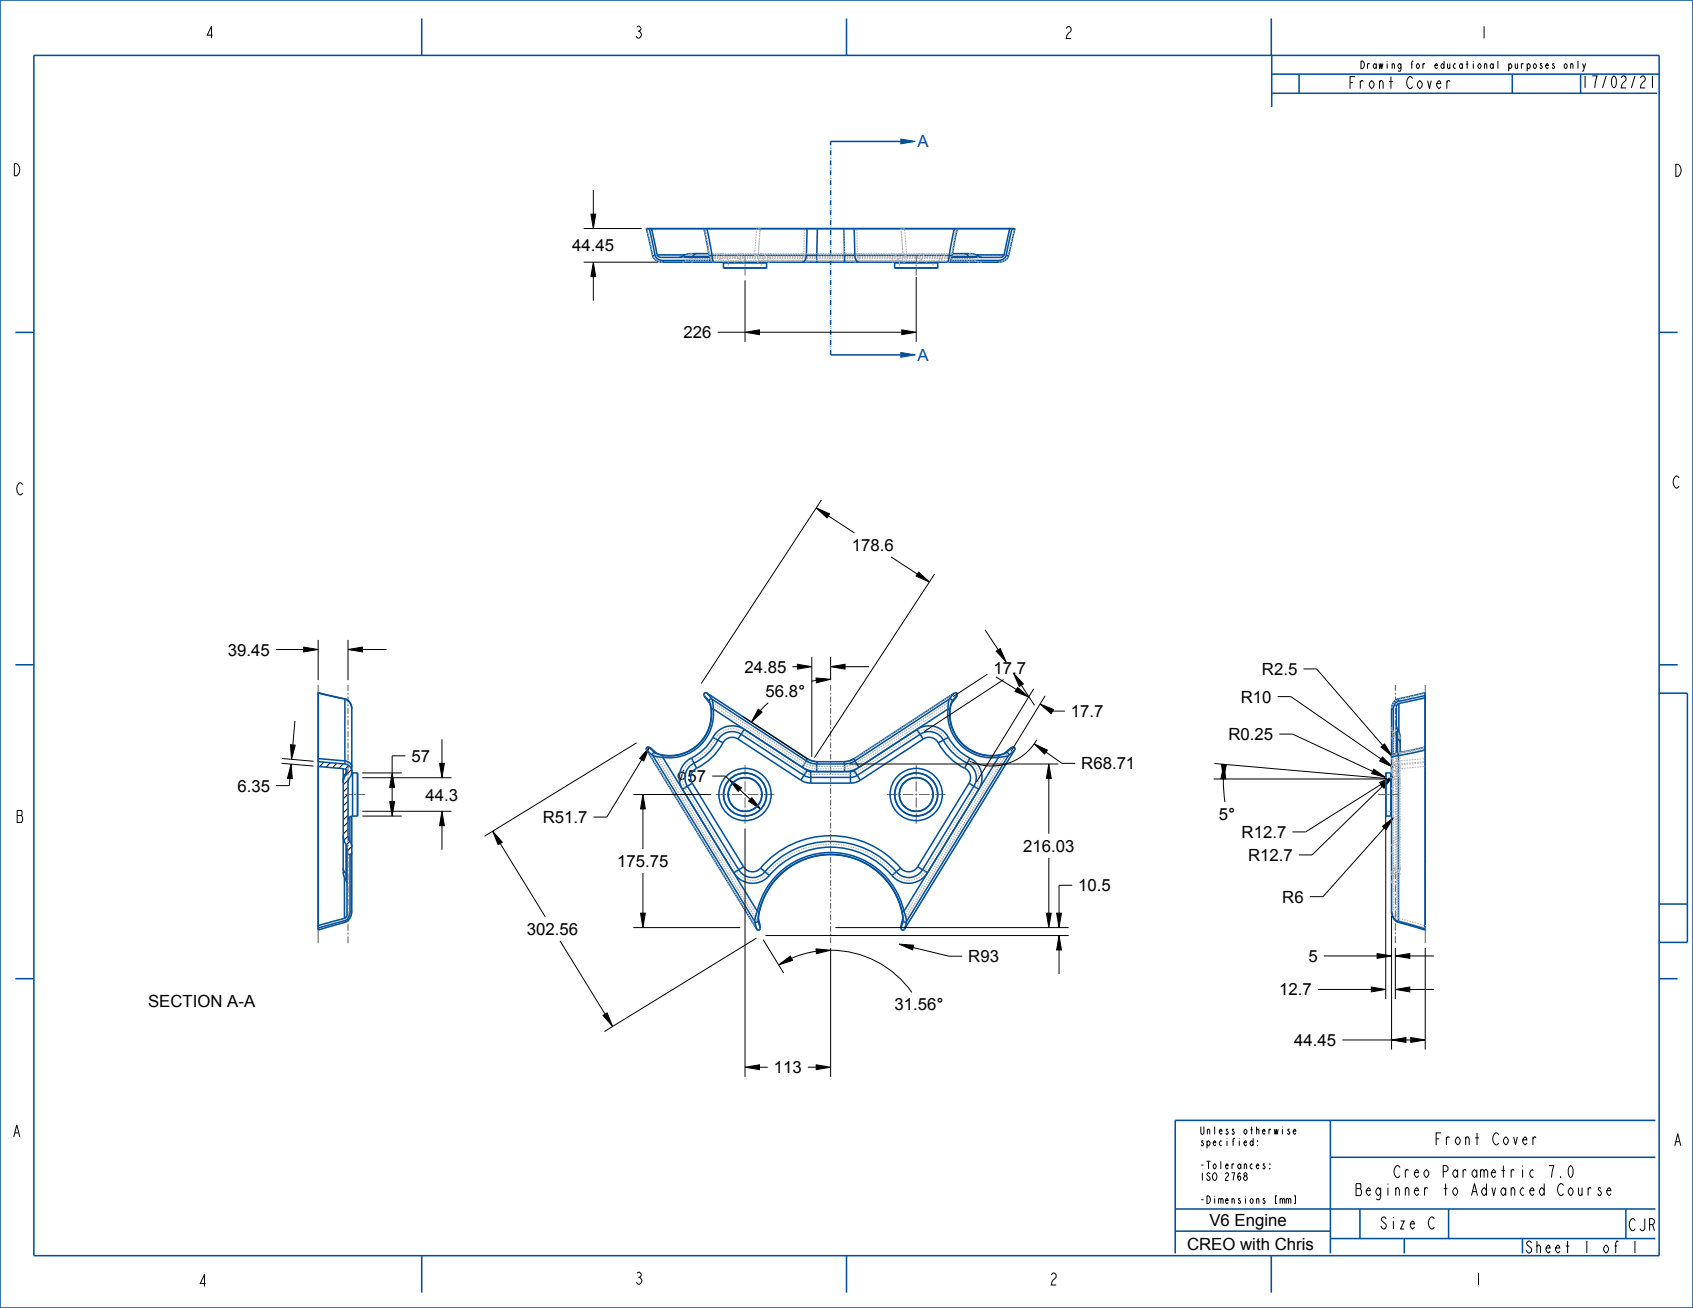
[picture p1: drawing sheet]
<svg xmlns="http://www.w3.org/2000/svg" width="559mm" height="432mm" viewBox="0 0 559 432" stroke-linecap="round" stroke-linejoin="round" font-family="sans-serif">
<defs><g id="words">
<text font-size="6" x="223.3" y="258.2">⌀57</text>
<g font-size="5.5" fill="#00509b">
<text x="302.9" y="48.7">A</text>
<text x="302.9" y="119.1">A</text>
</g>
<g font-size="5.5">
<text x="188.9" y="83">44.45</text>
<text x="225.6" y="111.7">226</text>
<text x="281.1" y="181.9">178.6</text>
<text x="75.3" y="216.4">39.45</text>
<text x="245.7" y="222.1">24.85</text>
<text x="327.9" y="222.4">17.7</text>
<text x="416.5" y="222.8">R2.5</text>
<text x="252.7" y="230">56.8°</text>
<text x="409.6" y="232">R10</text>
<text x="353.4" y="236.7">17.7</text>
<text x="405.5" y="244.3">R0.25</text>
<text x="135.8" y="251.5">57</text>
<text x="356.9" y="254">R68.71</text>
<text x="78.3" y="261.3">6.35</text>
<text x="140.5" y="264.3">44.3</text>
<text x="179.1" y="271.7">R51.7</text>
<text x="402.3" y="270.7">5°</text>
<text x="337.7" y="281.2">216.03</text>
<text x="409.8" y="276.6">R12.7</text>
<text x="203.7" y="286.2">175.75</text>
<text x="411.9" y="284.2">R12.7</text>
<text x="355.9" y="294.2">10.5</text>
<text x="423.2" y="298">R6</text>
<text x="173.9" y="308.6">302.56</text>
<text x="319.6" y="317.7">R93</text>
<text x="431.9" y="317.6">5</text>
<text x="422.2" y="328.6">12.7</text>
<text x="48.9" y="332.4">SECTION A-A</text>
<text x="295.2" y="333.6">31.56°</text>
<text x="427.2" y="345.3">44.45</text>
<text x="255.4" y="354.3">113</text>
<text x="399.2" y="404.6">V6 Engine</text>
<text x="391.8" y="412.6">CREO with Chris</text>
</g>
<g font-size="5.2">
<text x="67.6" y="12.6">4</text>
<text x="209.2" y="12.6">3</text>
<text x="351.1" y="12.7">2</text>
<text x="488.2" y="12.6">1</text>
<text x="444.8" y="29.3">Front Cover</text>
<text x="3.9" y="58">D</text>
<text x="552.3" y="58.2">D</text>
<text x="551.8" y="161.1">C</text>
<text x="5.1" y="163.4">C</text>
<text x="5.1" y="271.5">B</text>
<text x="3.9" y="375.3">A</text>
<text x="473.2" y="378">Front Cover</text>
<text x="552.2" y="378.2">A</text>
<text x="460.4" y="388.8">Creo Parametric 7.0</text>
<text x="448.1" y="394.7">Beginner to Advanced Course</text>
<text x="455.2" y="405.7">Size C</text>
<text x="537.3" y="406.3">CJR</text>
<text x="65.3" y="424.7">4</text>
<text x="209.3" y="424">3</text>
<text x="346.2" y="424.2">2</text>
<text x="486.4" y="424.2">1</text>
</g>
<g font-size="5.2" fill="#00509b">
<text x="521.6" y="29">17/02/21</text>
<text x="503.1" y="413.7">Sheet 1 of 1</text>
</g>
<g font-size="3.3">
<text x="448.7" y="22.7">Drawing for educational purposes only</text>
<text x="395.8" y="374.5">Unless otherwise</text>
<text x="395.8" y="378.3">specified:</text>
<text x="395.8" y="385.9">-Tolerances:</text>
<text x="395.8" y="389.7">ISO 2768</text>
<text x="395.8" y="397.3">-Dimensions [mm]</text>
</g>
</g></defs>
<path d="M297.3 116.4l4.8 .8-4.8 .7z" fill="#00509b"/>
<path d="M297.3 116.4l4.8 .8-4.8 .7z" fill="none" stroke="#00509b" stroke-width=".33"/>
<path d="M297.3 45.9l4.8 .8-4.8 .8z" fill="#00509b"/>
<path d="M297.3 45.9l4.8 .8-4.8 .8z" fill="none" stroke="#00509b" stroke-width=".33"/>
<g fill="none" stroke="#00509b" stroke-width=".51">
<path d="M0 0h558.8v431.8h-558.8zM11.2 18.3h536.4v396.2h-536.4zM139.2 6.1v12.2M279.4 6.1v12.2M419.6 6.1v12.2M419.8 18.2v17.1M419.8 30.8h127.2M419.8 24.5h128.1M428.8 24.5v6.3M499.1 24.5v6.3M274.2 46.7h23.1M213.3 75.5l2.1 8.8"/>
<path d="M213.3 75.5h121.7M214.3 75.4v.1M214.3 75.5h-1M214.3 75.5l1.9 8.8M215 75.4v.1M215 75.5h.1M215 75.5l1.9 8.6M232.4 75.5l1.6 8.8M232.4 75.5h-18.1M232.4 75.5h.1M232.4 75.4v.1M233.3 75.4v.1"/>
<path d="M233.3 75.5h-.9M233.3 75.5l1.7 8.8M233.3 75.5h81.7M266.4 75.4l-.2 8.9M269.8 75.4l-.2 8.9M278.5 75.4l.2 8.9M282 75.4l.2 8.9M315 75.5l-1.7 8.8M315 75.5h1M315 75.4v.1M315.9 75.4v.1M315.9 75.5h.1"/>
<path d="M316 75.5l-1.7 8.8M316 75.5h18M333.3 75.5l-1.9 8.6M333.3 75.5h.1M333.3 75.4v.1M334 75.5l-1.9 8.8M334 75.5h1M334.1 75.4l-.1 .1M335 75.5l-2.1 8.8M215.4 84.3a3.3 3.3 0 0 0 3.3 2.3M216.2 84.3h-.8M216.2 84.3l.9 1.2 1.7 .5"/>
<path d="M216.9 84.1l.4 .6 .8 .3h16.1M216.9 84.1h9.1M218.7 86.6h110.9M218.8 86l-.1 .6M218.8 86h15.8M225.1 84.7l-.9 .3M225.1 84.7h9M229.9 83.7l-.7 .3-1 1M233.9 83.7h-6.4l-2.4 1M235 84.3l.4 2.1a.83 .83 0 0 1-1-1l-.4-1.1M235 84.3h-1M235 84.3h31.2"/>
<path d="M238.8 86.6v.2M238.8 88.4v.1M238.8 86.8v1.6M238.8 88.4h14.2M238.8 86.8h14.2M253 88.4v.1M253 86.8v1.6M253.1 86.6l-.1 .2M266.2 84.3l-.5 1.6-.9 .7M266.2 84.3h3.4M269.6 84.3v2.3M269.6 84.3h9.1"/>
<path d="M278.7 84.3h3.5M278.7 84.3v2.3M282.2 84.3l.4 1.6 .9 .7M282.2 84.3h31.1M295.3 86.6v.2M295.3 88.4v.1M295.3 88.4h14.2M295.3 86.8h14.2M295.3 86.8v1.6M309.5 88.4v.1M309.5 86.8v1.6M309.6 86.6l-.1 .2"/>
<path d="M313.3 84.3l-.4 2.1a.83 .83 0 0 0 1.1-1l.3-1.1M313.3 84.3h1M313.7 86h15.8M314.2 84.7h9M314.4 83.7h6.5l2.3 1M318.4 83.7l.7 .3 1 1M322.3 84.1h9.1M323.2 84.7l.9 .3M329.5 86l.1 .6M331.4 84.1l-.4 .6-.8 .3h-16.1M332.1 84.3l-.9 1.2-1.7 .5M332.1 84.3h.8"/>
<path d="M332.9 84.3a3.3 3.3 0 0 1-3.3 2.3M5.1 109.7h6.1M274.2 117.2h23.1M547.6 109.7h6.1M5.1 219.5h6.1M547.6 219.5h6.1M105 228.7l.1 78.3M105 228.8h.1M105 228.7h.1M105.1 228.8l8.7 2M105.1 228.7l8.8 2M105.1 228.7h-.1"/>
<path d="M105.1 228.7v.1M113.8 230.8l.9 .4 .8 .7 .6 2.1M113.8 230.8v20.4M113.9 230.7l-.1 .1M113.9 230.7a3.2 3.2 0 0 1 2.2 3.3M116.1 234v21.1l.3 .1M232.4 229.3h.1M232.4 229.3v.1M232.4 229.4h.1M232.4 229.4v.2M232.4 229.6l.4 .8M232.4 229.6l1.7 1.9"/>
<path d="M232.4 229.6h.1M232.8 230.4h.1M232.8 230.4l1.6 2.2a13.6 13.6 0 0 1-17.7 16l-1.7-1.4M233 228.7h.1M233 228.7l-.4 .1-.2 .5M233.1 228.7h.1M233.1 228.7l.2 .1M233.3 228.8l1.7 2M233.3 228.8l33.1 21.6M233.3 228.8a.62 .62 0 0 0-.7 0 .62 .62 0 0 0-.2 .8M233.3 228.8h.1M234.1 231.5l.7 2.6"/>
<path d="M234.8 234.1a13.8 13.8 0 0 1-16 15.3M235 230.8l.4 3.2M235 230.8h-.7l-.2 .7M235 230.8l31.2 20.4M235.4 234a14.5 14.5 0 0 1-16.7 16M235.4 234l31 20.4M235.4 234l-.6 .1M312.9 234a14.5 14.5 0 0 0 16.7 16M312.9 234l-29.4 19.3M312.9 234l.6 .1M313.3 230.8l-.4 3.2M313.3 230.8h.7l.2 .7"/>
<path d="M313.3 230.8l-31.1 20.4M313.5 234.1a13.8 13.8 0 0 0 16 15.3M314.2 231.5l-.7 2.6M315 228.8a.62 .62 0 0 1 .8 0 .62 .62 0 0 1 .1 .8M315 228.8l-33.1 21.6M315 228.8h.1M315 228.8l-1.7 2M315.2 228.7l-.2 .1M315.2 228.7h.1M315.3 228.7h-.1M315.3 228.7h.1M315.3 228.7l.5 .1 .2 .5"/>
<path d="M315.5 230.4a4.6 4.6 0 0 0-1.8 3.1 13.4 13.4 0 0 0 18 15l1.6-1.3M315.5 230.4h.1M315.9 229.6l-1.7 1.9M315.9 229.6l-.4 .8M315.9 229.6h.1M315.9 229.5v.1M315.9 229.5h.1M316 229.4l-.1 .1M316 229.4h.1M316 229.3h.1M316 229.3v.1M459.3 234l.6 .1"/>
<path d="M459.3 234v66.8M459.9 234.1v15M460.9 239.6l.3 1M461.5 230.7a3.2 3.2 0 0 0-2.2 3.3M461.5 230.7l.1 .8M461.6 231.5l-1.2 .9-.5 1.7M461.7 232.2l-.5 .4-.3 .8v15.2M461.7 232.2v9.3M470.3 228.7l-8.8 2M470.3 228.7h.1M470.3 228.7l.1 .9M470.4 229.6l-8.8 1.9"/>
<path d="M470.4 230.4l-8.7 1.8M470.4 229.6v17M470.4 230.4h.1M470.4 228.7h.1M470.4 228.7l-.1 78.3M470.4 230.3v.1M470.4 229.6h.1M547.5 228.8h9.4v82.3h-9.4M105 253l8.7 .8 .6 .3 .2 .6M105 250.5l8.8 .7M105 251.5h.1M105.1 251.4l-.1 .1"/>
<path d="M105.1 251.4l8.7 .8M105.1 251.4h.1M113.3 253.8v34l.2 1.5 .7 1.3M113.8 252.2a2.76 2.76 0 0 1 2.3 1.9 2.76 2.76 0 0 1-.8 2.9l-.4 1.5v17.4l.6 1.9M113.8 251.2l1.7 .7 .4 .6 .2 .8M113.8 251.2v1M114.2 255.7l-.7 1.3-.2 1.5M114.2 254v1.7M114.5 254.7l-.9 1.5-.3 1.4M114.5 254.7h.1M114.5 254.6v.1M114.5 254.7l-.3 1"/>
<path d="M116.4 255.2h1.6M116.4 255.2v14.2M118 255.2v14.2M213.4 247.4h.1M213.4 247.4v.2M213.4 247.6l36.4 59.1M213.4 247.6l2.1 1.8M213.4 247.6h.1M214.3 246.7h-.7l-.2 .7M214.3 246.7l.7 .5M214.3 246.7l1.9 1.8M214.3 246.7a.62 .62 0 0 0-.8 .1 .62 .62 0 0 0-.1 .8"/>
<path d="M214.3 246.7h.1M215 247.2h.1M215.5 249.4l3.2 .6M215.5 249.4l33.6 54.8M216.2 248.5l2.6 .9M216.2 248.5l-.7 .2v.7M218.7 250l31.3 50.8M218.8 249.4l-.1 .6M227.7 252.9l.3-.3a21.5 21.5 0 0 0 9.7-9.3l1.3-1.1 1.5-.6 1.7-.1 1.6 .5 21.6 14 2.2 .6h13.1l1.4-.2 22.2-14.4 1.6-.4h1.7l1.6 .5 1.4 1.2a21.5 21.5 0 0 0 9.7 9.3l1.2 1.5 .6 1.5 .1 1.7-.4 1.6-17.4 28.4-1.5 1.5-2 .8h-2.2l-1.9-.9a28.9 28.9 0 0 0-45.2 0l-2 .9h-2.2l-2-.8-1.5-1.5-17.3-28.2-.5-1.6 .1-1.7 .5-1.6zM228.2 250.2a7.2 7.2 0 0 0-2.9 10.3M228.2 250.2l1.7 3.4M228.5 258.6l-3.2 1.9"/>
<path d="M228.5 258.6l16.9 27.5M229.9 253.6l-1.1 .9-.7 1.3-.1 1.4 .5 1.4M235.3 243.4a16.2 16.2 0 0 1-7.1 6.8M235.3 243.4a7.2 7.2 0 0 1 10.4-2.6l-2.1 3.2M235.3 243.4l3.3 1.8M238.6 245.2a20 20 0 0 1-8.7 8.4M243.6 244l-1.3-.6-1.5 .1-1.3 .6-.9 1.1M243.6 244l20.7 13.6M264.3 257.6l1.6 .7 1.7 .2M266.2 251.2l1.6 .8 1.8 .2M266.2 251.2l-1.4 2.1 2.3 1 2.5 .4v-2.5M266.4 250.4l.9 .5"/>
<path d="M266.4 250.4l-.2 .8M266.4 250.4l1.9 .9 1.5 .1M266.4 250.4h.1M266.4 254.4l1.2 .3M266.4 254.4l-2.1 3.2M267.3 250.9h.1M267.3 250.9l2.5 .5M267.6 254.7v3.8M267.6 258.5h13.1M267.6 254.7h13.1M269.6 252.2h9.1M269.8 251.4h.1"/>
<path d="M269.8 251.4l-.2 .8M269.8 251.4h8.7M278.5 251.4h.1M278.5 251.4l.2 .8M278.7 252.2v2.5l2.5-.4 2.3-1M279.5 251.4h-1M279.5 251.4h.1M280.7 254.7v3.8M281.9 254.4l-1.2 .3M281.9 254.4l2.1 3.2M281.9 250.4l-1.4 .7-2 .3M281.9 250.4h.1"/>
<path d="M281.9 250.4l-2.4 1M281.9 250.4l.3 .8M282.2 251.2l-1.7 .8-1.8 .2M282.2 251.2l1.3 2.1M284 257.6l-1.6 .7-1.7 .2M302.7 240.8a7.2 7.2 0 0 1 10.3 2.6M302.7 240.8l-20.8 13.6M302.7 240.8l2 3.2M304.7 244l1.4-.6 1.4 .1 1.3 .6 .9 1.1M304.7 244l-20.7 13.6M309.7 245.2a20 20 0 0 0 8.7 8.4M313 243.4a16.2 16.2 0 0 0 7.1 6.8"/>
<path d="M313 243.4l-3.3 1.8M318.4 253.6l1.1 .9 .7 1.3 .1 1.4-.5 1.4M319.8 258.6l-16.9 27.5M319.8 258.6l3.3 1.9M320.1 250.2a7.2 7.2 0 0 1 3 10.3M320.1 250.2l-1.7 3.4M329.5 249.4l.1 .6M329.6 250l-31.2 50.8M332.1 248.5l-2.6 .9M332.1 248.5l.7 .2 .1 .7M332.9 249.4l-3.3 .6M332.9 249.4l-33.7 54.8"/>
<path d="M333.3 247.2h.1M334 246.7a.62 .62 0 0 1 .8 .1 .62 .62 0 0 1 .1 .8M334 246.7l-.7 .5M334 246.7h.1M334 246.7l-1.9 1.8M334.2 246.7h-.2M334.2 246.7h.1M334.2 246.7l.6 .1 .2 .6M334.9 247.6l-2 1.8M334.9 247.6l-36.3 59.1M334.9 247.5v.1M334.9 247.5h.1"/>
<path d="M335 247.4l-.1 .1M335 247.4h.1M457.4 255.2v14.2M457.4 255.2h1.7M459.1 255.2v14.2M459.3 255.1l-.2 .1M460.9 243.4l1 1.1 .2 .7M461.2 240.6l.9 2.3v5.5M461.2 240.6v8M461.5 248.5a2.43 2.43 0 0 0-2.2 1.5l2.3-.6M461.5 248.5l.1 .9M461.6 249.4v54.8"/>
<path d="M470.3 246.6l-8.8 1.9M470.3 246.6l.1 .1M470.3 246.6l.1 1M470.4 247.6l-8.8 1.8M470.4 247.6v59.1M470.4 247.6h.1M113.3 275.9l.2 1.5 .7 1.3M114.2 278.7l.3 1v22l-.2 1-.6 .5M114.2 278.7v11.9M115.5 277.8l.6 1.9M115.5 269.7v8.1M116.1 269.4v31.4"/>
<path d="M116.4 269.4a1.5 1.5 0 0 0-1.5 1.5M116.4 269.4h1.6M225.3 260.5l16.9 27.6M323.1 260.5l-17 27.6M457.4 269.4h1.7M459.1 269.4h.2M113.3 286.6l.2 .9 1 1.5M113.7 289.7v13.5M114.2 290.6l.3 1M115.5 282l-1 .1M115.5 282v19M116.1 281.4l-.6 .6"/>
<path d="M242.2 288.1a7.2 7.2 0 0 0 11.7 .9M245.4 286.1l1.2 1.2 1.5 .5 1.6-.3 1.3-.9M245.4 286.1l-3.2 2M251 286.6a30.3 30.3 0 0 1 46.3 0M251 286.6l2.9 2.4M253.9 289a26.6 26.6 0 0 1 40.5 0M297.3 286.6l-2.9 2.4M302.9 286.1l-1.2 1.2-1.5 .5-1.6-.3-1.3-.9M302.9 286.1l3.2 2M306.1 288.1a7.2 7.2 0 0 1-11.7 .9M547.5 298.4h9.4M105 306.4h.1"/>
<path d="M105.1 305.6h.1M105.1 306.4v.6M113.7 303.2l-8.6 2.4M113.8 303.9l.1 .6M113.8 303.9l-8.7 2.5M113.9 304.5l-8.8 2.5M115.5 301l-.5 1.8-1.2 1.1M116.1 300.8l-.1 1.2-.6 1.3-.6 .7-.9 .5M116.1 300.8l-.6 .2M249.1 304.2l.7 2.5M249.8 306.7h.1M250 300.8a24.8 24.8 0 0 1 24.2-19.4 24.8 24.8 0 0 1 24.2 19.4"/>
<path d="M250 300.8l-.9 3.4M250 300.8l.6 .2M250.2 303.9l.7 2.5M250.2 303.9l-.4 .5-.7-.2M250.6 301a24.2 24.2 0 0 1 23.6-19 24.2 24.2 0 0 1 23.6 19M250.6 301l-.4 2.9M250.9 306.4l-.5 .6-.6-.3M250.9 306.4a.62 .62 0 0 1-.4 .6 .62 .62 0 0 1-.7-.3M250.9 306.4h.1M250.9 305.6a5.2 5.2 0 0 1-.5-3.2 24 24 0 0 1 24.1-20.3 24 24 0 0 1 23.5 21.1l-.6 2.4M250.9 305.6v.8M250.9 305.6h.1"/>
<path d="M297.4 305.6v.8M297.4 305.6h.1M297.4 306.4a.62 .62 0 0 0 .5 .6 .62 .62 0 0 0 .7-.3M297.4 306.4h.1M297.4 306.4l.1 .3M297.5 306.7h.1M297.5 306.7l.5 .3 .6-.3M297.8 301l.3 2.9M298.1 303.9l-.7 2.5M298.1 303.9l.5 .5 .6-.2M298.4 300.8l.8 3.4M298.4 300.8l-.6 .2"/>
<path d="M298.6 306.7h.1M299.2 304.2l-.6 2.5M459.3 300.8l.2 1.2 .5 1.3 .6 .7 .9 .5M459.3 300.8l.2 1.2 .5 1.1 .7 .7 .9 .4M461.5 304.5l8.8 2.5M461.6 304.2l8.8 2.5M461.6 304.2l-.1 .3M470.4 306.7l-.1 .3M470.4 306.7h.1M5.1 323.1h6.1M547.6 323.1h6.1M439.1 369.9v43.8"/>
<path d="M546.4 369.9h-158.5v43.8M387.9 399.1h158.5M439.1 382h107.3M448.9 399.1v9.8M478.1 399.1v9.8M536.7 399.1v9.8M139.2 414.5v12.2M279.4 414.5v12.2M387.9 406.4h51.2M419.6 414.5v12.2M439.1 408.9h107.3M463.5 408.9v4.8"/>
<circle cx="245.9" cy="262.3" r="8.6"/>
<circle cx="245.9" cy="262.3" r="7.1"/>
<circle cx="245.9" cy="262.3" r="5.6"/>
<circle cx="245.9" cy="262.3" r="5.5"/>
<circle cx="302.4" cy="262.3" r="8.6"/>
<circle cx="302.4" cy="262.3" r="7.1"/>
<circle cx="302.4" cy="262.3" r="5.6"/>
<circle cx="302.4" cy="262.3" r="5.5"/>
</g>
<path d="M274.2 117.2v-70.5" fill="none" stroke="#00509b" stroke-width=".51" stroke-dasharray="1.6 .5 .2 .3 .2 .5" stroke-linecap="butt"/>
<g fill="none" stroke="#000" stroke-width=".33">
<path d="M523.4 21l-.5 1.5M192.7 75.4h19.1M195 70.7h1.6l-.8 4.7zM195.8 62.7v8M192.7 86.6h24.4M195.8 86.6l.8 4.7h-1.6zM195.8 91.3v8M245.9 92.5v20.4M302.4 91.4v21.5M236.9 109.7h9M245.9 109.7l4.8-.8v1.6zM250.7 109.7h46.9"/>
<path d="M297.6 108.9l4.8 .8-4.8 .8zM269.4 167.7l4.4 1.9-.8 1.3zM271.1 165l-39.6 60.7M273.4 170.3l8.6 5.6M294.1 183.9l8.7 5.6M303.2 188.9l3.6 3.2-4.5-1.9zM308.5 189.5l-39.7 60.6M91.1 214.4h9.1M100.2 213.6l4.8 .8-4.8 .8zM105 211.2v13.3M114.9 214.4l4.7-.8v1.6zM114.9 211.2v13.3"/>
<path d="M119.6 214.4h8M263.2 219.3l4.7 .8-4.7 .8zM267.9 216.9v33M274.2 216.9v7.6M325.1 207.9l4.4 6.6M328.8 215l1.3-.9 2 4.4zM97.3 238l-.6 7.9M245.3 236.7l21.3 13.9M250.3 234.1l1.2 1-3.5 3.3zM253.6 232l-2.7 2.6M261.6 220.1h1.6M269.3 223.8l4.9 .5-4.7 1.1z"/>
<path d="M269.4 224.6l-1.5 .3M274.2 220.1l4.7-.8v1.6zM278.9 220.1h8M325.9 222.6l-11.3 7.3M328.7 223.5l6.8 4.1M331.3 224.3l-26.3 17.2M334.5 222.2l3.3 3.6-1.3 .8zM335.9 226.9l3.6 3.2-4.4-1.8zM337.1 226.2l4.4 6.7M341.2 227.4l-18.9 30.8M343.3 232.4l4.5 1.8-.9 1.4zM345 229.7l-11.3 18.4"/>
<path d="M347.1 234.8h4.4M421.7 230h4.4l29.7 20.6M430.2 220.8h4.4l21.8 25.3M92.9 252l10.6 .9M93.1 250.4l10.4 .9M95.7 257l-.2 2.3h-4.4M95.9 245.9l1.5 .1-1.2 4.7zM96.1 252.3l.4 4.8-1.6-.2zM106.9 251.6l-1.4 1.5M109.1 251.8l-1.5 1.5M111.2 252l-1.5 1.4M113.3 252.2l-1.5 1.4"/>
<path d="M114.9 259.9l-1.6 1.5M115.1 252.7l-1.2 1.2M115.1 257.3l-1.8 1.8M116 254.1l-2.1 2.1M119.6 256.7h29.5M119.6 255.2h13M129.4 255.2l.8 4.7h-1.6zM129.4 259.9v4.7M133.8 249.5h-4.4v5.7M145.1 252h1.6l-.8 4.7zM145.9 244v8M210.1 245.2l-50.2 30.9"/>
<path d="M211.8 250.8l-11.5 18.9h-4.4M214.3 246.7l-1.8 4.5-1.4-.8zM235.1 256.2h4.3l1.3 1.2M240.7 257.4l4 2.7-1.1 1.1zM280.3 252.2h69.1M341.4 245.6l4.3 2-.9 1.3zM342.2 244.2a17.2 17.2 0 0 1-22.5 6.9M345.3 248.3l5.2 3.7h4.4M346.2 252.2l.8 4.8h-1.6zM346.2 257v18.2M400.6 257.2h57.1M400.8 252l56.9 5"/>
<path d="M403.2 252.4h1.6l-1 4.8zM403.8 257.2l.5 7.6M404 252.3l.6 4.8-1.6-.1zM422.3 242.3h4.3l26.5 12.3M453.4 253.9l4 2.8-4.7-1.3zM455.3 258.3l4.5-1.9-3.6 3.3zM455.7 259.1l4-2.8-2.9 3.9zM455.8 259l-24.9 15.6h-4.3M455.8 246.6l1.2-1 2.5 4.1zM456.2 259.6l-23.1 22.6h-4.4M456.3 249.9l3.5 3.4-4.4-2.1zM114.9 262.2l-1.6 1.6"/>
<path d="M114.9 264.5l-1.6 1.6M114.9 266.8l-1.6 1.6M114.9 269.1l-1.6 1.6M114.9 271.4l-1.6 1.6M114.9 273.7l-1.6 1.6M114.9 276l-1.4 1.4M115.5 277.7l-1.2 1.2M116.1 279.4l-1.6 1.6M119.6 269.4h13M119.6 267.8h29.5M128.6 264.6h1.6l-.8 4.8zM145.9 267.8l.8 4.8h-1.6z"/>
<path d="M145.9 272.6v7.9M162.6 274.4l3.2 3.6-1.4 .9zM165.1 278.5l14.9 24.2M209 262.3h25.7M212.2 262.3l.8 4.7h-1.6zM212.2 267v13.3M244.2 260.7l3.4 3.2M245.9 273.5v82M248.2 263.3l2.9 3.9-4-2.7zM456.3 272.8l3.8-3-2.6 4.1zM456.9 273.3l-20.2 22.7h-4.4M457.4 269.5v60.3"/>
<path d="M212.2 288.2v13.3M346.2 283.2v18.3M353.9 292.3h-4.4v9.2M184.8 310.6l14.9 24.2M209 306.2h35.3M211.4 301.5h1.6l-.8 4.7zM249.7 309.7l-50.2 30.8M251.9 310.2l6.8 11M252.6 308.8h100.1M257 318.5l3.9-2.9 .7 1.5zM269.4 313.2l4.8 .5-4.7 1.1zM269.4 314l-3.7 .8-4.5 1.5"/>
<path d="M274.2 313.7a32.8 32.8 0 0 1 26.8 13.9M274.2 313v42.5M275.7 306.2h77M296.8 311.7l4.8 .3-.4 1.6zM301.4 312.8l11.8 2.9h4.4M345.4 301.5h1.6l-.8 4.7zM348.8 301.5h1.5l-.8 4.7zM349.5 308.8l.8 4.8h-1.5zM349.5 313.6v7.9M436.9 315.6h17.6M454.5 314.8l4.8 .8-4.8 .8zM459.3 302.4v44.1"/>
<path d="M460.6 315.6l4.7-.8v1.6zM460.6 313v16.8M465.3 315.6h8M470.4 313v33.5M199 335.2l1.4-.8 1.8 4.5zM435 326.6h17.6M452.6 325.8l4.8 .8-4.8 .8zM460.6 326.6l4.7-.8v1.6zM465.3 326.6h8M245.9 352.3l4.8-.8v1.6zM250.7 352.3h2.7M266.6 352.3h2.8"/>
<path d="M269.4 351.5l4.8 .8-4.8 .8zM443.1 343.3h16.2M459.3 343.3l4.8-.8v1.6zM464.1 343.3h1.6M465.7 342.5l4.7 .8-4.7 .8z"/>
</g>
<g fill="#000">
<path d="M195 70.7h1.6l-.8 4.7zM195.8 86.6l.8 4.7h-1.6zM245.9 109.7l4.8-.8v1.6zM297.6 108.9l4.8 .8-4.8 .8zM269.4 167.7l4.4 1.9-.8 1.3zM303.2 188.9l3.6 3.2-4.5-1.9zM100.2 213.6l4.8 .8-4.8 .8zM114.9 214.4l4.7-.8v1.6zM328.8 215l1.3-.9 2 4.4zM250.3 234.1l1.2 1-3.5 3.3zM263.2 219.3l4.7 .8-4.7 .8zM269.3 223.8l4.9 .5-4.7 1.1z"/>
<path d="M274.2 220.1l4.7-.8v1.6zM334.5 222.2l3.3 3.6-1.3 .8zM335.9 226.9l3.6 3.2-4.4-1.8zM343.3 232.4l4.5 1.8-.9 1.4zM96.1 252.3l.4 4.8-1.6-.2zM95.9 245.9l1.5 .1-1.2 4.7zM129.4 255.2l.8 4.7h-1.6zM145.1 252h1.6l-.8 4.7zM214.3 246.7l-1.8 4.5-1.4-.8zM240.7 257.4l4 2.7-1.1 1.1zM341.4 245.6l4.3 2-.9 1.3zM346.2 252.2l.8 4.8h-1.6z"/>
<path d="M403.2 252.4h1.6l-1 4.8zM404 252.3l.6 4.8-1.6-.1zM453.4 253.9l4 2.8-4.7-1.3zM455.8 246.6l1.2-1 2.5 4.1zM455.7 259.1l4-2.8-2.9 3.9zM456.3 249.9l3.5 3.4-4.4-2.1zM455.3 258.3l4.5-1.9-3.6 3.3zM128.6 264.6h1.6l-.8 4.8zM145.9 267.8l.8 4.8h-1.6zM162.6 274.4l3.2 3.6-1.4 .9zM212.2 262.3l.8 4.7h-1.6zM248.2 263.3l2.9 3.9-4-2.7z"/>
<path d="M456.3 272.8l3.8-3-2.6 4.1zM211.4 301.5h1.6l-.8 4.7zM257 318.5l3.9-2.9 .7 1.5zM269.4 313.2l4.8 .5-4.7 1.1zM296.8 311.7l4.8 .3-.4 1.6zM345.4 301.5h1.6l-.8 4.7zM348.8 301.5h1.5l-.8 4.7zM349.5 308.8l.8 4.8h-1.5zM454.5 314.8l4.8 .8-4.8 .8zM460.6 315.6l4.7-.8v1.6zM199 335.2l1.4-.8 1.8 4.5zM452.6 325.8l4.8 .8-4.8 .8z"/>
<path d="M460.6 326.6l4.7-.8v1.6zM245.9 352.3l4.8-.8v1.6zM269.4 351.5l4.8 .8-4.8 .8zM459.3 343.3l4.8-.8v1.6zM465.7 342.5l4.7 .8-4.7 .8z"/>
</g>
<g fill="none" stroke="#afafb4" stroke-width=".33">
<path d="M213.4 75.5h.1M213.5 75.5h.1M213.5 75.4h.1M213.5 75.9l.2 .5M213.8 76.7l.1 .5M213.8 75.5h.5M213.9 77.2v.1M214 77.6l.1 .5M214.2 78.5l.1 .5M214.3 79h.1M214.4 79.4l.1 .5M214.5 79.9h.1"/>
<path d="M215.4 75.5h.5M216.2 75.5h.5M217 75.5h.5M217.9 75.5h.5M218.7 75.5h.5M219.5 75.5h.5M220.4 75.5h.5M221.2 75.5h.5M222 75.5h.5M222.9 75.5h.5M223.7 75.5h.5M224.5 75.5h.5"/>
<path d="M225.3 75.5h.5M226.2 75.5h.5M227 75.5h.5M227.8 75.5h.5M228.7 75.5h.5M229.5 75.5h.5M230.3 75.5h.5M231.2 75.5h.5M232.4 75.5l.2 .5M232.4 75.5h.1M232.5 75.5h-.1M232.5 75.5h.1"/>
<path d="M232.5 75.4h.1M232.6 76.4l.1 .5M232.8 75.5h.1M232.8 77.3l.1 .5M232.9 75.9l.1 .5M233 78.1l.1 .5M233 76.7l.1 .5M233.1 78.6v.1M233.2 79l.1 .5M233.2 77.6l.1 .4M233.3 78v.1M233.3 79.9h.1"/>
<path d="M233.3 79.9l.1 .5M233.4 78.4v.6M233.5 79.3l.1 .5M233.6 79.8h.1M233.7 75.5h-1.7M234 75.5h.5M234.8 75.5h.5M235.7 75.5h.5M236.5 75.5h.5M237.3 75.5h.5M238.2 75.5h.4M239 75.5h.5"/>
<path d="M239.8 75.5h.5M240.6 75.5h.5M241.5 75.5h.5M242.3 75.5h.5M243.1 75.5h.5M243.9 75.5h.5M244.8 75.5h.5M245.6 75.5h.5M246.4 75.5h.5M247.3 75.5h.5M248.1 75.5h.5M248.9 75.5h.5"/>
<path d="M249.4 79.9v.5M249.4 79.9h.1M249.5 79h.1M249.5 79l-.1 .5M249.5 78.1v.6M249.6 77.3v.5M249.7 76.4l-.1 .5M249.7 75.5h.5M249.8 75.5l-.1 .5M249.8 75.5h.1M249.8 75.4h.1M250.2 75.5h.1"/>
<path d="M250.6 79.3v.5M250.6 79.5v.6M250.7 78.5l-.1 .5M250.7 78.6l-.1 .6M250.7 77.7v.5M250.8 76.8l-.1 .5 .1-.4M250.8 75.5h-.3M250.9 76l-.1 .5M250.9 75.5h.1M250.9 75.9l-.1 .5M250.9 75.5v.3M251.1 75.5h-.8"/>
<path d="M251.4 75.5h.5M252.2 75.5h.5M253.1 75.5h.4M253.9 75.5h.5M254.7 75.5h.5M255.5 75.5h.5M256.4 75.5h.5M257.2 75.5h.5M258 75.5h.5M258.8 75.5h.5M259.7 75.5h.5M260.5 75.5h.5"/>
<path d="M261.3 75.5h.5M262.2 75.5h.5M263 75.5h.5M263.8 75.5h.5M264.6 75.5h.5M265.4 79.3v.5M265.4 78.4v.6M265.5 77.6v.5M265.5 75.5h.5M265.5 76.7v.5M265.5 75.8v.6M265.5 75.5h.1"/>
<path d="M265.6 75.4h.1M266.3 75.5h.5M267.1 75.5h.5M268 75.5h.4M268.8 75.5h.5M269.6 75.5h.5M269.7 79.3v.5M269.7 78.4v.6M269.7 77.6v.5M269.8 76.7v.5M269.8 75.8v.6M269.8 75.4v.1"/>
<path d="M269.8 75.5h.1M270.4 75.5h.5M271.3 75.5h.5M272.1 75.5h.5M272.9 75.5h.5M273.7 75.5h.5M274.6 75.5h.5M275.4 75.5h.5M276.2 75.5h.5M277.1 75.5h.5M277.9 75.5h.5M278.5 75.4v.1"/>
<path d="M278.5 75.5h.1M278.5 75.8v.6M278.6 76.7v.5M278.6 77.6v.5M278.6 78.4v.6M278.6 79.3v.5M278.7 75.5h.5M279.5 75.5h.5M280.4 75.5h.5M281.2 75.5h.5M282 75.5h.5M282.8 75.4h.1"/>
<path d="M282.8 75.5h.1M282.8 75.8v.6M282.8 76.7v.5M282.8 77.6l.1 .5M282.9 75.5h.4M282.9 78.4v.6M282.9 79.3v.5M283.7 75.5h.5M284.5 75.5h.5M285.3 75.5h.5M286.2 75.5h.5M287 75.5h.5"/>
<path d="M287.8 75.5h.5M288.6 75.5h.5M289.5 75.5h.5M290.3 75.5h.5M291.1 75.5h.5M292 75.5h.5M292.8 75.5h.5M293.6 75.5h.5M294.4 75.5h.5M295.3 75.5h.5M296.1 75.5h.5M296.9 75.5h.5"/>
<path d="M297.4 75.5v.6M297.4 75.5v.3M297.4 75.5h.1M297.5 76.4v.6M297.5 75.4h.1M297.5 76.4v.5M297.5 77.3l.1 .6M297.6 77.2v.5M297.6 78.2v.6M297.6 78l.1 .5M297.7 79.2v.5M297.7 78.8v.5"/>
<path d="M297.8 75.5h.4M297.8 79.7v.4M298.2 75.5h-.2M298.5 75.4h.1M298.5 75.5h.1M298.6 75.5h.1M298.6 75.5h-.4M298.6 75.5h.5M298.6 75.9v.5M298.7 76.7v.6M298.7 77.3h.1M298.7 77.6l.1 .5"/>
<path d="M298.8 78.1h.1M298.8 78.5l.1 .5M298.9 79.4v.5M299.4 75.5h.5M300.2 75.5h.5M301.1 75.5h.5M301.9 75.5h.5M302.7 75.5h.5M303.5 75.5h.5M304.4 75.5h.5M305.2 75.5h.5M306 75.5h.5"/>
<path d="M306.9 75.5h.5M307.7 75.5h.5M308.5 75.5h.5M309.3 75.5h.5M310.2 75.5h.5M311 75.5h.5M311.8 75.5h.5M312.7 75.5h.4M313.5 75.5h.5M314.3 75.5h.5M314.7 79.8l-.1 .5M314.7 79.8h.1"/>
<path d="M314.9 79l-.1 .5M315 79.9l-.1 .5M315 79.9h.1M315 78.1l-.1 .5M315.1 75.5h.8M315.2 79l-.1 .5M315.2 77.2l-.1 .5M315.2 78.6v.1M315.3 78.1l-.1 .5M315.3 76.4l-.1 .5M315.5 75.5h.1M315.5 77.3l-.1 .5"/>
<path d="M315.5 75.5l-.1 .5M315.7 76.4l-.1 .5M315.8 75.4h.1M315.9 75.5h.1M315.9 75.5l-.1 .5M316 75.5h.1M316.2 75.5h.5M317 75.5h.5M317.8 75.5h.5M318.6 75.5h.5M319.5 75.5h.5M320.3 75.5h.5"/>
<path d="M321.1 75.5h.5M322 75.5h.5M322.8 75.5h.5M323.6 75.5h.5M324.5 75.5h.5M325.3 75.5h.5M326.1 75.5h.5M327 75.5h.5M327.8 75.5h.5M328.6 75.5h.5M329.5 75.5h.5M330.3 75.5h.5"/>
<path d="M331.1 75.5h.5M331.9 75.5h.5M332.8 75.5h.5M333.8 79.8v.1M333.9 79.4l-.1 .4M334 79h.1M334.1 78.5l-.1 .5M334.3 77.6l-.1 .5M334.4 75.5h.5M334.4 77.2v.1M334.6 76.7l-.2 .5M334.8 75.9l-.1 .5"/>
<path d="M334.8 75.4h.1M334.9 75.5h.1M335 75.5h.1M214.6 80.2l.1 .6M214.8 81.1l.1 .5M214.9 81.6h.1M215 82l.1 .5M215.1 82.5h.1M215.2 82.9l.1 .5M215.4 83.7l.1 .6M215.4 84.3h.1M215.5 84.3h.1"/>
<path d="M215.6 84.6l.2 .5M215.8 84.3h.5M216 85.3h.1M216 85.3l.4 .4M216.6 85.9l.5 .3M216.7 84.3h.5M217.4 86.3l.5 .2M217.5 84.3h.5M218.2 86.5h.1M218.3 86.5l.4 .1M218.4 84.3h.5M219.2 84.3h.5"/>
<path d="M220.1 84.3h.5M220.9 84.3h.5M221.8 84.3h.5M222.6 84.3h.5M223.5 84.3h.5M224.2 86.6h.1M224.3 84.3h.5M225.2 84.3h.5M225.2 86.4l-.6 .1M225.7 84.9l-.4 .1M225.7 84.9h.1M225.8 86.5l-.5 .1"/>
<path d="M225.8 84.9h-.1M225.8 86.5h.1M226 84.3h.5M226 84.1h.1M226.1 84.7h.1M226.4 84.1h.5l-.6 .3M226.6 86.2l-.5 .2M226.6 85.9l-1 .3M226.6 86.1v.1M226.9 84.3h.5M226.9 85.9h.5M227 85.5l-.6 .2"/>
<path d="M227.2 85.7h.1M227.2 84.1h.5M227.6 83.8l-.5 .2M227.6 83.8h.1M227.6 85.5l-.4 .2M227.7 84.3h.5M227.7 85.9h.5M228 85.3l-.6 .1M228 85.3h.1M228 85.4h.1M228 84.1h.5M228.3 86.6h-.1"/>
<path d="M228.3 85.3h.5M228.4 86.5l-.1 .1M228.5 86.5h-.1M228.5 83.7l-.5 .1M228.5 85.3l-.5 .1M228.5 86.5h.1M228.6 84.3h.5M228.6 85.9h.5M228.6 86.4l-.1 .1M228.7 86.4h-.1M228.8 86.3l-.1 .1M228.8 86.3h.1"/>
<path d="M228.9 84.1h.5M229.1 85.3h.5M229.3 85.6h.1M229.4 85.9h.5M229.4 84.3h.5M229.5 85.5l-.2 .1M229.5 85.4v.1M229.7 85.3l-.2 .1M229.7 84.1h.5M229.7 85.3h.1M229.8 85.3h-.1M229.8 85.3h.1"/>
<path d="M229.9 85.3h-.1M230 85.3h.4M230.2 85.9h.5M230.2 84.3h.6M230.5 84.1h.5M230.8 85.3h.5M231.1 85.9h.5M231.1 84.3h.5M231.4 84.1h.5M231.6 85.3h.5M231.9 85.9h.5M231.9 84.3h.6"/>
<path d="M232.2 84.1h.5M232.4 85.3h.5M232.7 85.9h.5M232.8 84.3h.5M233.1 84.1h.5M233.3 85.3h.4M233.5 80.8h.1M233.5 80.8l.1 .5M233.5 85.9h.5M233.6 81.6h.1M233.6 81.6l.1 .6M233.6 84.3h.6"/>
<path d="M233.7 80.2v.5M233.7 80.7h.1M233.8 82.5h.1M233.8 82.5l.1 .5M233.8 81l.1 .5M233.9 81.5h.1M233.9 84.1h.5M233.9 81.9l.1 .5M233.9 83.4h.1M233.9 83.4l.1 .5M233.9 83.7h.1M234 82.4h.1"/>
<path d="M234 84.3h.1M234.1 84.3h.1M234.1 82.8v.5M234.1 84.3l.1 .5M234.1 85.3h.5M234.1 84.7h.5M234.1 83.3h.1M234.2 83.6l.1 .5M234.2 85h.5M234.3 84.1h.1M234.3 84.1l.1 .6M234.3 83.7h.5"/>
<path d="M234.3 85.2l.2 .5M234.4 85.9h.5M234.5 84.3h.5M234.7 84.1h.5M234.7 86l.2 .2M234.8 86h.1M234.8 85v.6M234.9 85.3h.5M234.9 86.3h.1M234.9 86.2l.1 .1M234.9 86.3l.1 .1M234.9 84.7h.5"/>
<path d="M235 86.3h.1M235 86.4h.1M235 86.3v.1M235 85h.5M235 86.4l.1 .1M235.1 86.5h.1M235.1 86.4h.1M235.1 83.7h.5M235.1 86.4v.1M235.2 86.5h.1M235.2 85.9h.5M235.3 86.5v.1"/>
<path d="M235.3 86.6h.1M235.4 86.6h.1M235.5 85h-.2M235.6 84.1h.5M235.7 85.3h.5M235.7 84.9l-.2 .1M235.7 84.9h.1M235.8 84.7h.5M235.8 86.5l-.4 .1M235.8 84.9h-.1M235.8 86.5h.1M235.8 85h.5"/>
<path d="M235.9 83.7h.5M236 85.9h.5M236.4 84.1h.5M236.6 85.3h.4M236.6 84.7h.5M236.6 86.2l-.4 .2M236.7 85h.5M236.7 86.1l-.1 .1M236.8 83.7h.5M236.9 85.9h.5M236.9 84.2l-.5 .2M236.9 84.2h.1"/>
<path d="M237.2 84.1h.5M237.4 85.3h.5M237.4 84.7h.5M237.5 85h.5M237.6 83.7h1M237.7 83.7l.5 .2M237.7 85.9h.5M237.7 83.8l-.5 .2M237.7 85.4l.6 .3M237.7 83.8h.1M237.7 85.5l-.4 .2M238.1 84.1h.5"/>
<path d="M238.2 85.3h.5M238.2 84.7h.5M238.2 85.3l-.1 .1M238.3 85h.5M238.4 83.7h.5M238.5 85.9h.5M238.5 86l.3 .6M238.6 84l.5 .3M238.6 85.3h-.4M238.9 84.1h.5M239 85.3h.5M239.1 84.7h.5"/>
<path d="M239.1 85h.5M239.3 83.7h.5M239.3 85.9h.5M239.4 84.6l.4 .4M239.7 84.1h.5M239.9 85.3h.4M239.9 84.7h.5M240 85h.5M240 85.3l.2 .6M240.1 83.7h.5M240.2 85.9h.5M240.3 88.5h.1"/>
<path d="M240.3 86.2l.1 1.6M240.6 84.1h.5M240.7 85.3h.5M240.7 84.7h.5M240.8 85h.5M240.9 83.7h.5M241 85.9h.5M241.4 84.1h.5M241.5 85.3h.5M241.5 84.7h.5M241.6 85h.5M241.7 83.7h.5"/>
<path d="M241.8 85.9h.5M242.2 84.1h.5M242.3 85.3h.5M242.4 84.7h.5M242.4 85h.5M242.6 83.7h.5M242.7 85.9h.5M242.7 84.9l-.5 .1M242.7 86.5l-.5 .1M243 84.7h.1M243.1 84.1h.5M243.1 85.3h.5"/>
<path d="M243.2 84.7h.5M243.3 85h.5M243.4 83.7h.5M243.5 85.9h.5M243.5 86.2l-.4 .2M243.5 86.1v.1M243.6 85.3h.1M243.6 83.7l.4 .1M243.7 85.3h.1M243.7 84.2l-.4 .2M243.7 84.2h.1M243.8 85.3h.1"/>
<path d="M243.9 85.3l.2 .2M243.9 84.1h.5M244 83.8h.1M244 85.3h.5M244 84.7h.5M244.1 85h.5M244.1 85.5h.1M244.2 85.5l.1 .1M244.2 83.7h.5M244.3 85.9h.5M244.5 84h.1M244.5 84l.3 .3"/>
<path d="M244.6 83.8l-.5 .2M244.6 85.5l-.5 .2M244.7 84.1h.5M244.8 84.3h.1M244.8 85.3h.5M244.8 84.7h.5M244.9 84.3v.1M244.9 85h.5M245 86.3h.1M245 86.3l.7 .3M245.1 83.7h.5M245.1 85.9h.5"/>
<path d="M245.3 84.8h.1M245.3 84.8l.1 .1M245.3 85.3l-.4 .1M245.4 84.9h.1M245.4 83.7l-.5 .1M245.4 85.3h-.1M245.5 84.9v.1M245.5 85h.1M245.6 84.1h.5M245.6 85h.1M245.6 85.3h.5M245.7 84.7h.5"/>
<path d="M245.7 85h.5M245.9 83.7h.5M246 85.9h.5M246.4 84.1h.5M246.4 85.3h.5M246.5 84.7h.5M246.6 85h.5M246.7 83.7h.5M246.8 85.9h.5M247.3 84.1h.5M247.3 85.3h.5M247.3 84.7h.5"/>
<path d="M247.4 85h.5M247.5 83.7h.5M247.6 85.9h.5M248.1 84.1h.5M248.1 85.3h.5M248.2 84.7h.4M248.2 85h.5M248.4 83.7h.5M248.5 85.9h.5M248.9 85.3h.5M248.9 84.1h.5M249 84.7h.5"/>
<path d="M249 85h.5M249.1 84.3v.5M249.1 84.3h.1M249.1 85.2l.1 .5M249.2 83.4l-.1 .5M249.2 83.7h.5M249.2 82.5v.5M249.2 85.7h.1M249.2 84.3h.1M249.2 84.3l.3 .1M249.3 81.6l-.1 .6M249.3 85.9h.5"/>
<path d="M249.3 80.8v.5M249.3 86l.1 .2M249.4 86.2h.1M249.5 86.2l.1 .2M249.5 84.4h.1M249.5 84.4h.3M249.6 86.4h.1M249.7 85.3h.5M249.8 84.1h.5M249.8 84.4h.1M249.8 84.7h.5M249.9 85h.4"/>
<path d="M250 86.6h.1M250 83.7h.5M250.1 86.5l-.1 .1M250.1 86.5h.1M250.1 85.9h.5M250.2 86.5h-.1M250.2 85.2v.1M250.2 84.3v.5M250.2 85.3l.1 .3M250.3 85.6h.1M250.3 85.6v.1M250.3 86.5h-.1"/>
<path d="M250.3 83.5v.4M250.3 84.2l.1 .5M250.3 84.1v.1M250.3 86.4v.1M250.4 84.7h.1M250.4 82.6l-.1 .5M250.4 83.9l-.1 .2M250.4 86.4h-.1M250.4 83.2v.5M250.4 81.8v.5M250.4 86.3v.1M250.4 86.3h.1"/>
<path d="M250.4 82.3v.5M250.5 81l-.1 .5M250.5 81.3v.6M250.5 80.1v.5M250.6 80.4l-.1 .6M250.6 80.4h.1M250.6 86h.5M250.6 85.3h.5M250.6 84.1h.5M250.6 84.7h.5M250.7 85h.5M250.9 83.7h.5"/>
<path d="M250.9 85.9h.5M251 83.7h.3M251 85.3h.1M251.1 85.3h.1M251.2 85.3h.1M251.3 85.3h.1M251.3 83.7l.3 .1M251.4 86h.5M251.4 85.3h.5M251.4 85.3l.1 .1M251.4 84.1h.5M251.4 88.4h.1"/>
<path d="M251.4 86.8v1M251.5 84.7h.4M251.5 88.5h.1M251.5 85.4h.1M251.5 85h.5l-.3 .5M251.6 83.8h.1M251.6 85.9l-.1 .5M251.6 83.8h.2M251.7 83.7h.5M251.8 83.8h.1M251.8 85.5h.1M251.8 85.9h.5"/>
<path d="M251.8 85.5l.4 .2M252.2 84l.6 .3M252.2 85.7h.1M252.2 85.3h.5M252.2 86h.5M252.3 84.1h.5M252.3 85h.5M252.5 83.7h.5M252.6 85.9h.5M252.7 86.1l.1 .1M252.7 84.3l-.4 .4h.5M252.8 86.2l.3 .2"/>
<path d="M252.8 84.3h.1M253 85.3h.5M253 86h.5M253.1 86.4h.1M253.1 84.1h.5M253.1 84.7h.5M253.1 85h.5M253.2 84.7h.1M253.3 83.7h.5M253.4 86.5h.1M253.4 85.9h.5M253.5 84.8v.1"/>
<path d="M253.5 86.5h.1M253.5 86.5l.4 .1M253.5 84.9h.1M253.6 85.7l-.4 .5M253.6 83.9l-.6 .2M253.6 84.9h.1M253.7 84.9l.2 .1M253.9 85.3h.5M253.9 86h.5M253.9 84.7h.5M253.9 84.1h.5M254 85h.5"/>
<path d="M254 83.8h.1M254.2 83.7h.5M254.3 85.9h.5M254.4 85.3l-.5 .1M254.5 83.7l-.5 .1M254.5 85.3h-.1M254.7 85.3h.5M254.7 86h.5M254.8 84.7h.5M254.8 84.1h.5M254.8 85h.5M255 83.7h.5"/>
<path d="M255.1 85.9h.5M255.5 85.3h.5M255.5 86h.5M255.6 84.7h.5M255.6 84.1h.5M255.6 85h.5M255.8 83.7h.5M255.9 85.9h.5M256.3 85.3h.5M256.4 86h.5M256.4 84.7h.5M256.4 84.1h.5"/>
<path d="M256.4 85h.5M256.7 83.7h.5M256.8 85.9h.4M257.2 85.3h.5M257.2 86h.5M257.2 84.7h.5M257.3 85h.5M257.3 84.1h.5M257.5 83.7h.5M257.6 85.9h.5M258 85.3h.5M258 86h.5"/>
<path d="M258.1 84.7h.5M258.1 85h.5M258.1 84.1h.5M258.3 83.7h.5M258.4 85.9h.5M258.8 85.3h.5M258.8 86h.5M258.9 84.7h.5M258.9 85h.5M258.9 84.1h.5M259.2 83.7h.5M259.2 85.9h.5"/>
<path d="M259.6 85.3h.5M259.7 86h.5M259.7 84.7h.5M259.7 85h.5M259.8 84.1h.5M260 83.7h.5M260.1 85.9h.5M260.5 85.3h.5M260.5 86h.5M260.5 84.7h.5M260.6 85h.5M260.6 84.1h.5"/>
<path d="M260.8 83.7h.5M260.9 85.9h.5M261.3 85.3h.5M261.3 86h.5M261.4 84.7h.5M261.4 85h.5M261.5 84.1h.5M261.6 83.7h.5M261.7 85.9h.5M262.1 85.3h.5M262.2 86h.5M262.2 84.7h.5"/>
<path d="M262.2 85h.5M262.3 84.1h.5M262.5 83.7h.5M262.6 85.9h.5M262.9 85.3h.5M263 86h.5M263 84.7h.5M263 85h.5M263.1 84.1h.5M263.3 83.7h.5M263.4 85.9h.5M263.8 85.3h.8"/>
<path d="M263.8 86h.5M263.8 84.7h.5M263.9 85h.5M264 84.1h.5M264.1 83.7h.5M264.2 85.9h.5M264.3 83.7l.3 .1M264.6 85.3h.5M264.6 85.3l.2 .1M264.6 83.8h.1M264.6 86h.5M264.7 84.7h.5"/>
<path d="M264.7 85h.5M264.7 83.8h.1M264.8 83.8h.1M264.8 84.1h.5M264.8 85h.1M264.8 85.4l.1 .1M264.9 85h-.1M264.9 85.5l.1 .1M264.9 84.9v.1M265 83.7h.5M265 84.9h-.1M265 85.9h.5"/>
<path d="M265.1 84.8l-.1 .1M265.1 84.8h.1M265.1 84.7v.1M265.2 84.6l-.1 .1M265.2 84.6h.1M265.2 84l.3 .3M265.3 84.1h.5M265.3 83.6v.5M265.3 82.8v.5M265.4 81.9l-.1 .5M265.4 81v.5M265.4 80.2v.5"/>
<path d="M265.4 85.3h.5M265.5 86h.5M265.5 84.7h.5M265.5 85h.5M265.5 84.3h.1M265.6 84.3l.1 .1M265.7 86.3l.2 .1M265.8 83.7h.5M265.9 86.4h.1M265.9 85.9h.5M265.9 84.7h.1M265.9 86.4l.5 .2"/>
<path d="M266.1 84.8h.1M266.1 84.8v.1M266.1 84.9h.1M266.2 84.1h.5M266.2 84.9h.1M266.2 84.9l.2 .1M266.2 85.3h.5M266.3 86h.5M266.3 84.7h.5M266.3 85h.5M266.4 85h.1M266.6 83.7h.5"/>
<path d="M266.7 85.9h.5M267 84.1h.5M267.1 85.3h.5M267.1 86h.5M267.1 84.7h.5M267.2 85h.4M267.4 83.7h.5M267.5 85.9h.5M267.6 84.2v.8M267.6 85.8v.8M267.9 85.3h.5M268 86h.4"/>
<path d="M268 84.7h.5M268 85h.5M268.3 83.7h.5M268.4 85.9h.5M268.4 84.1h-.5M268.7 85.3h.5M268.8 86h.5M268.8 84.7h.5M268.8 85h.5M269.1 83.7h.5M269.2 85.9h.5M269.2 84.1h-.5"/>
<path d="M269.5 85.3h.5M269.6 83.6v.7M269.6 86h.5M269.6 82.8v.5M269.6 84.7h.5M269.6 85h.5M269.6 81.9v.5M269.7 81l-.1 .5M269.7 80.2v.5M269.9 84.1h.5M269.9 83.7h.5M270 85.9h.5"/>
<path d="M270.4 85.3h.5M270.4 86h.5M270.4 84.7h.5M270.5 85h.4M270.7 84.1h.5M270.8 83.7h.5M270.8 85.9h.5M271.2 85.3h.5M271.3 86h.5M271.3 84.7h.5M271.3 85h.5M271.6 84.1h.5"/>
<path d="M271.6 83.7h.5M271.7 85.9h.5M272 85.3h.5M272.1 86h.5M272.1 84.7h.5M272.1 85h.5M272.4 84.1h.5M272.4 83.7h.5M272.5 85.9h.5M272.8 85.3h.5M272.9 86h.5M272.9 84.7h.5"/>
<path d="M272.9 85h.5M273.2 84.1h.5M273.2 83.7h.5M273.3 85.9h.5M273.7 85.3h.5M273.7 86h.5M273.7 84.7h.5M273.7 85h.5M274.1 84.1h.5M274.1 83.7h.5M274.2 85.9h.5M274.5 85.3h.5"/>
<path d="M274.6 85h.5M274.6 84.7h.5M274.6 86h.5M274.9 83.7h.5M274.9 84.1h.5M275 85.9h.5M275.3 85.3h.5M275.4 85h.5M275.4 84.7h.5M275.4 86h.5M275.7 83.7h.5M275.7 84.1h.5"/>
<path d="M275.8 85.9h.5M276.1 85.3h.5M276.2 85h.5M276.2 84.7h.5M276.2 86h.5M276.6 83.7h.5M276.6 84.1h.5M276.6 85.9h.5M277 85.3h.5M277 85h.5M277 84.7h.5M277.1 86h.5"/>
<path d="M277.4 83.7h.5M277.4 84.1h.5M277.5 85.9h.5M277.8 85.3h.5M277.9 85h.5M277.9 84.7h.5M277.9 86h.5M278.2 83.7h.5M278.2 84.1h.5M278.3 85.9h.5M278.6 85.3h.5M278.6 80.2l.1 .5"/>
<path d="M278.7 81v.5M278.7 81.9v.5M278.7 85h.5M278.7 84.7h.5M278.7 82.8v.5M278.7 86h.5M278.7 83.6v.5M278.7 84.2v.1M278.7 84.1h.6M279.1 83.7h.4M279.1 85.9h.5M279.4 85.3h.5"/>
<path d="M279.5 85h.5M279.5 84.7h.5M279.5 86h.5M279.6 84.1h.5M279.9 83.7h.5M280 85.9h.5M280.3 85.3h.5M280.3 85h.5M280.4 84.7h.4M280.4 86h.5M280.5 84.1h.5M280.7 84.2v.8"/>
<path d="M280.7 85.8v.8M280.7 83.7h.5M280.8 85.9h.5M281.1 85.3h.5M281.2 85h.5M281.2 84.7h.5M281.2 86h.5M281.5 83.7h.5M281.6 85.9h.5M281.8 84.1h-.5M281.9 85.3h.5M282 85h-.1"/>
<path d="M282 85h.5M282 84.7h.5M282 86h.5M282.1 84.9l-.1 .1M282.2 84.9h-.1M282.2 84.9h.1M282.3 84.8l-.1 .1M282.3 84.8h.1M282.4 83.7h.5M282.4 86.4l-.5 .2M282.4 85.9h.5M282.5 86.4h-.1"/>
<path d="M282.6 86.3l-.1 .1M282.7 84.1h-.5M282.7 84.3v.1M282.7 85.3h.5M282.8 84.3h-.1M282.8 84.3h.1M282.8 85h.5M282.8 84.7h.5M282.9 86h.4M282.9 80.2v.5M282.9 81l.1 .5M283 81.9v.5"/>
<path d="M283 82.8v.5M283 83.6v.5h.5M283.1 84l-.3 .3M283.1 84.6h.1M283.1 84.6l.1 .1M283.2 84.7v.1M283.2 83.7h.5M283.2 84.8h.1M283.3 84.8h.1M283.3 84.8v.1M283.3 85.9h.5M283.3 84.9h.1"/>
<path d="M283.4 84.9v.1M283.4 85.5l-.1 .1M283.4 85h.1M283.5 85.4l-.1 .1M283.5 83.8h-.1M283.5 85h.1M283.6 85.3h.5M283.6 85h.5M283.7 84.7h.4M283.7 86h.5M283.7 83.8h-.2M283.9 84.1h.5"/>
<path d="M283.9 85.3l-.4 .1M284 85.3h-.1M284 83.7l-.3 .1M284 83.7h.5M284.1 85.9h.5M284.4 85.3h.5M284.5 85h.5M284.5 84.7h.5M284.5 86h.5M284.7 84.1h.5M284.9 83.7h.5M284.9 85.9h.5"/>
<path d="M285.2 85.3h.5M285.3 85h.5M285.3 84.7h.5M285.3 86h.5M285.5 84.1h.5M285.7 83.7h.5M285.8 85.9h.5M286 85.3h.5M286.1 85h.5M286.1 84.7h.5M286.2 86h.5M286.4 84.1h.5"/>
<path d="M286.5 83.7h.5M286.6 85.9h.5M286.9 85.3h.5M286.9 85h.5M287 84.7h.5M287 86h.5M287.2 84.1h.5M287.3 83.7h.5M287.4 85.9h.5M287.7 85.3h.5M287.8 85h.4M287.8 84.7h.5"/>
<path d="M287.8 86h.5M288 84.1h.5M288.2 83.7h.5M288.3 85.9h.4M288.5 85.3h.5M288.6 85h.5M288.6 84.7h.5M288.6 86h.5M288.9 84.1h.5M289 83.7h.5M289.1 85.9h.5M289.3 85.3h.5"/>
<path d="M289.4 85h.5M289.4 84.7h.5M289.5 86h.5M289.7 84.1h.5M289.8 83.7h.5M289.9 85.9h.5M290.2 85.3h.5M290.2 85h.5M290.3 84.7h.5M290.3 86h.5M290.5 84.1h.5M290.7 83.7h.5"/>
<path d="M290.7 85.9h.5M291 85.3h.5M291 85h.5M291.1 84.7h.5M291.1 86h.5M291.4 84.1h.5M291.5 83.7h.5M291.6 85.9h.5M291.8 85.3h.5M291.9 85h.5M291.9 84.7h.5M292 86h.5"/>
<path d="M292.2 84.1h.5M292.3 83.7h.5M292.4 85.9h.5M292.6 85.3h.5M292.7 85h.5M292.7 84.7h.5M292.8 86h.5M293 84.1h.5M293.1 83.7h.5M293.2 85.9h.5M293.5 85.3h.5M293.5 85h.5"/>
<path d="M293.6 84.7h.5M293.6 86h.5M293.9 84.1h.5M294 83.7h.5M294.1 85.9h.5M294.2 83.7l.5 .2M294.2 85.4l.6 .3M294.3 85.3h.5M294.3 85h.5M294.4 84.7h.5M294.4 86h.5M294.6 84.9l-.2 .1"/>
<path d="M294.7 84.9h-.1M294.7 84.1h.5M294.8 84.9h-.1M294.8 84.9h.1M294.8 83.7h.5M294.8 86.5l-.4 .1M294.8 86.5h.1M294.9 84.8l-.1 .1M294.9 85.9h.5M294.9 86.5h-.1M295 86l.2 .4M295.1 84l.5 .3"/>
<path d="M295.1 85.3h.5M295.2 85h.5M295.2 84.7h.5M295.2 86.4l.1 .2M295.2 86.4h.1M295.3 86h.5M295.5 84.3h.1M295.5 86.2l-.3 .2M295.6 84.1h.5M295.6 86.1l-.1 .1M295.6 83.7h.5M295.7 85.9h.5"/>
<path d="M295.8 85.9h.1M295.9 84.6l.4 .4M295.9 85.3h.5M296 85h.5M296 84.7h.5M296.1 86h.5M296.1 85.7h.1M296.1 84l-.6 .3M296.4 84.1h.5M296.5 83.7h.5M296.5 85.3l.1 .2M296.5 85.5l-.4 .2"/>
<path d="M296.5 85.9h.5M296.6 85.5h-.1M296.6 83.8h.1M296.6 85.5l.1 .4M296.7 83.8h-.1M296.7 83.8h.1M296.8 85.3h.5M296.8 88.5h.1M296.8 85h.5M296.8 86.2l.1 1.6M296.8 85.4h.1M296.9 88.5h-.1"/>
<path d="M296.9 88.5h.1M296.9 84.7h.5M296.9 86h.5M297 83.7l-.3 .1M297.1 85.3l-.3 .1M297.1 85.3h.1M297.2 84.1h.5M297.2 85.3h-.1M297.3 85.3h-.1M297.4 85.9h.5M297.6 85.3h.5M297.6 85h.5"/>
<path d="M297.7 84.7h.5M297.7 80.1l.1 .5M297.8 86h.1M297.8 83.7h-.8M297.8 81v.5M297.8 80.5v.5M297.8 85h.1M297.8 81.9l.1 .5M297.9 85.9l-.1 .1M297.9 81.3v.5M297.9 84.9l-.1 .1M297.9 86.3h.1"/>
<path d="M297.9 84.9h.1M297.9 85.9h.1M297.9 82.8v.6M297.9 86.3v.1M297.9 82.1l.1 .5M297.9 86.4h.1M298 85.8l-.1 .1M298 83.7v.3M298 84.7l-.1 .2M298 84.7h.1M298 85.8h.1M298 86.4v.1"/>
<path d="M298 84.5v.2M298 84.5h.1M298 83v.5M298 86.5h.1M298 85.6v.2M298 85.6h.1M298 83.8l.1 .5M298.1 84.1h.5M298.1 86.5h.1M298.1 85.2h.1M298.1 84.6v.1M298.1 84.7v.5"/>
<path d="M298.1 83.7h.5M298.2 86.5h.1M298.2 85.9h.5M298.2 86.5l.2 .1M298.4 85.3h.5M298.4 86.6h.1M298.5 85h.5M298.5 86.5l-.1 .1M298.5 86.5h.1M298.5 84.7h.5M298.5 84.4h.1M298.6 86.5h-.1"/>
<path d="M298.7 86.5h-.1M298.7 86.4v.1M298.7 86.4h.1M298.8 84.4h-.2M298.8 86.3l-.1 .1M298.8 84.4h.1M298.9 84.1h.5M298.9 83.7h.5M298.9 80.2l.1 .6M299 86h.1M299 81.1v.5M299 85.9h.5"/>
<path d="M299 85.9v.1M299.1 82v.5M299.1 84.3l-.3 .1M299.1 84.3h.1M299.1 85.5l-.1 .4M299.1 82.9l.1 .5M299.1 85.5h.1M299.2 83.7l-.1 .6M299.2 84.6v.6M299.2 85.3h.5M299.3 85h.5M299.3 84.7h.5"/>
<path d="M299.7 84.1h.5M299.8 83.7h.5M299.9 85.9h.5M300.1 85.3h.5M300.1 85h.5M300.2 84.7h.5M300.6 84.1h.5M300.6 83.7h.5M300.7 85.9h.5M300.9 85.3h.5M300.9 85h.5M301 84.7h.5"/>
<path d="M301.4 84.1h.5M301.4 83.7h.5M301.5 85.9h.5M301.7 85.3h.5M301.8 85h.5M301.8 84.7h.5M302.2 84.1h.5M302.3 83.7h.5M302.3 85.9h.5M302.5 85.3h.5M302.6 85h.5M302.6 84.7h.5"/>
<path d="M302.7 85h.1M302.8 85h-.1M302.8 85h.1M302.9 84.9l-.1 .1M302.9 83.7l.5 .1M302.9 85.3h.1M302.9 84.9h.1M303 85.3l.4 .1M303 84.8v.1M303 84.8h.1M303.1 84.1h.5M303.1 83.7h.5"/>
<path d="M303.2 85.9h.5M303.4 86.3l-.7 .3M303.4 85.3h.4M303.4 85h.5M303.4 84.3v.1M303.5 84.7h.5M303.7 85.9h.1M303.7 85.5l.5 .2M303.8 83.8h.1M303.8 83.8l.1 .1M303.8 84l-.4 .3M303.9 84h-.1"/>
<path d="M303.9 83.9l.4 .1M303.9 84.1h.5M303.9 83.7h.5M304 85.9h.5M304.2 85.3h.5M304.2 85h.5M304.3 84.7h.5M304.3 83.8h-.1M304.3 83.8h.1M304.4 83.8h-.1M304.5 85.3l-.5 .3M304.5 85.3h.1"/>
<path d="M304.6 84.2h.1M304.6 84.2l.4 .2M304.7 85.3h-.2M304.7 85.3h.1M304.7 84.1h.5M304.8 86.1v.1M304.8 86.2l.4 .2M304.8 85.9h.5M305 85.3h.5M305.1 85h.4M305.1 84.7h.5M305.2 83.7l-.8 .1"/>
<path d="M305.6 84.1h.5M305.6 83.7h.5M305.6 86.5l.5 .1M305.6 84.9l.5 .1M305.7 85.9h.5M305.8 85.3h.5M305.9 85h.5M305.9 84.7h.5M306.4 84.1h.5M306.4 83.7h.5M306.5 85.9h.5M306.7 85.3h.4"/>
<path d="M306.7 85h.5M306.8 84.7h.5M307.2 83.7h.5M307.2 84.1h.5M307.3 85.9h.5M307.5 85.3h.5M307.5 85h.5M307.6 84.7h.5M307.9 88.4h.1M307.9 86.8v1M308.1 83.7h.5M308.1 84.1h.5"/>
<path d="M308.1 85.9l-.1 .5M308.1 85.9h.5M308.3 85.3h.5M308.4 85h.4M308.4 84.7h.5M308.5 85l-.3 .5M308.9 83.7h.5M308.9 84.1h.5M309 85.9h.5M309.1 85.3h.5M309.2 85h.5M309.2 84.3l-.4 .4"/>
<path d="M309.2 84.7h.5M309.7 83.7h.5h-.5M309.7 85.3h.2M309.8 84.1h.5M309.8 85.9h.5M309.9 85.3l.3 .1M310 85.3h.4M310 85h.5M310.1 85.7l-.4 .5M310.1 84.7h.5M310.1 83.9l-.6 .2M310.6 83.7h.5"/>
<path d="M310.6 85.5l.5 .2M310.6 84.1h.5M310.6 83.8h.1M310.6 83.8l.5 .2M310.6 85.9h.5M310.8 85.3l-.4 .1M310.8 85.3h.5M310.8 85h.5M310.9 84.7h.5M311 83.7l-.5 .1M311 85.3h-.2M311.4 83.7h.5"/>
<path d="M311.4 84.1h.5M311.4 84.2h.1M311.4 84.2l.5 .2M311.5 85.9h.5M311.6 85.3h.5M311.6 86.1l.1 .1M311.6 85h.5M311.7 86.2l.4 .2M311.7 84.7h.5M312.2 83.7h.5M312.3 84.1h.5M312.3 85.9h.5"/>
<path d="M312.4 85.3h.5M312.5 86.5h.1M312.5 84.9h.1M312.5 86.5l.4 .1M312.5 84.7h.5M312.6 84.9h.1M312.6 84.9l.4 .1h-.5M312.9 86.6h-.1M312.9 86.6h.1M312.9 86.5v.1M313 86.5h-.1M313 83.7h.5"/>
<path d="M313.1 84.1h.5M313.1 85.9h.5M313.1 86.5h-.1M313.2 86.4l-.1 .1M313.2 86.4h.1M313.3 85.3h.4M313.3 86.4h-.1M313.3 86.4v.1M313.3 85h.5M313.3 86.3v.1M313.3 86.3h.1M313.3 84.3h.5"/>
<path d="M313.3 86.4h.1M313.4 84.7h.5M313.4 86.3l-.1 .1M313.4 86.3h.1M313.4 86l.1 .2M313.5 86.2l-.1 .1M313.5 85v.6M313.7 85h.1M313.8 84.9l-.1 .1M313.8 84.9h.1M313.9 83.7h.5M313.9 84.7l-.1 .2"/>
<path d="M313.9 84.1h.5M313.9 85.9h.5M314 84.5l-.1 .2M314 84.5h.1M314 85.2l-.2 .5M314.1 85.3h.5M314.1 85h.1M314.2 84.3h.5M314.2 83.3l-.1 .5M314.2 84.7h.1M314.2 84.3l-.1 .5M314.2 84.3h.1"/>
<path d="M314.3 84.3h.1M314.3 82.4h.1M314.3 82.4l-.1 .5M314.4 83.4l-.1 .5M314.4 83.4h.1M314.4 81.5v.6M314.4 81.5h.1M314.5 82.5l-.1 .5M314.5 82.5h.1M314.6 80.7h.1M314.6 80.7l-.1 .5M314.7 81.6l-.1 .6"/>
<path d="M314.7 81.6h.1M314.8 84.1h.5M314.8 85.9h.5M314.8 80.8l-.1 .5M314.8 80.8h.1M314.9 85.3h.5M315 84.3h.5M315.6 84.1h.5M315.6 85.9h.5M315.7 85.3h.5M315.9 84.3h.5M316.4 84.1h.5"/>
<path d="M316.4 85.9h.5M316.6 85.3h.4M316.7 84.3h.5M317.3 85.9h.5M317.3 84.1h.5M317.4 85.3h.5M317.6 84.3h.5M318.1 85.9h.5M318.1 84.1h.5M318.2 85.3h.5M318.4 84.3h.5M318.4 85.3h.1"/>
<path d="M318.5 85.3h.1M318.6 85.3h.1M318.6 85.3l.2 .1M318.8 85.4l.1 .1M318.9 85.5l.1 .1M318.9 85.9h.5M318.9 84.1h.5M319 85.6h.1M319 85.3h.5M319.3 84.3h.5M319.5 86.3h.1M319.5 86.3l.1 .1"/>
<path d="M319.6 86.4h.1M319.7 86.4l.1 .1M319.8 85.9h.4M319.8 84.1h.5M319.8 86.5h.1M319.8 83.7l.6 .1M319.8 85.3l.5 .1zM319.9 86.5h.1M320 86.5v.1M320 86.6h.1M320.1 84.3h.5M320.3 85.4h.1"/>
<path d="M320.6 85.9h.5M320.6 84.1h.5M320.7 85.5l.4 .2M320.7 83.8h.1M320.7 83.8l.5 .2M320.7 85.3l.6 .2M321 84.3h.5M321.1 85.7h.1M321.4 85.9h.5M321.7 85.6h.1M321.7 86.1v.1M321.7 85.6l.5 .3"/>
<path d="M321.7 86.2l.5 .2M321.8 84.3h.5M321.9 84.1h-.5l.6 .3M322.2 84.7h.1M322.3 84.1h.1M322.5 86.5h.1M322.5 84.9h.1M322.6 86.5l.5 .1M322.6 86.1l.5 .3M322.6 84.9h.1M322.6 84.9l.5 .1M322.7 84.3h.5"/>
<path d="M323.1 86.4h.1M323.5 84.3h.5M323.5 86.5l.6 .1M324.4 84.3h.5M325.2 84.3h.5M326.1 84.3h.5M326.9 84.3h.5M327.8 84.3h.5M328.6 84.3h.5M329.5 84.3h.5M330.1 86.5l-.5 .1M330.1 86.5h.1"/>
<path d="M330.3 84.3h.5M330.9 86.3l-.5 .2M330.9 86.3h.1M331.2 84.3h.5M331.7 85.9l-.5 .3M332 84.3h.5M332.3 85.3l-.3 .4M332.3 85.3h.1M332.8 84.6l-.3 .5M332.9 84.3h.1M333 83.7l-.1 .6M333.1 82.9l-.1 .5"/>
<path d="M333.2 82.5h.1M333.3 82l-.1 .5M333.5 81.1l-.1 .5M333.7 80.2l-.1 .6M232.4 229.3h.1M232.4 229.3l.1 .2M232.5 229.1l-.1 .2M232.5 229.1h.1M232.5 229.5h.1M232.5 229.6h.1M232.6 229.9l.2 .5M232.7 228.8l-.2 .2"/>
<path d="M232.7 228.8h.1M232.8 230.4h.1M233.1 230.5l.4 .3-.4-.3M233.3 228.8l.4 .3M233.3 228.8h.1M233.8 231l.4 .3M233.8 231l.4 .2M234 229.3l.4 .3M234.5 231.4l.4 .3-.4-.3M234.5 232.4l.5 .3M234.7 229.8l.4 .2M234.9 233.7l.5 .3"/>
<path d="M235.2 231.9l.4 .3M235.2 231.9l.4 .2M235.2 232.8l.4 .3M235.4 230.2l.4 .3M235.9 232.3l.4 .3-.4-.2M235.9 233.3l.4 .3M236.1 230.7l.4 .3M236.6 233.7l.4 .3M236.8 231.1l.4 .3M237 233l-.4-.2 .4 .3M237.3 233.3l.4 .2M237.3 234.2l.4 .3"/>
<path d="M237.3 233.2l.4 .3M237.5 231.6l.4 .3M238 234.6l.4 .3M238.2 232.1l.4 .2M238.4 234l-.4-.3 .4 .3M238.7 234.2l.4 .3M238.7 235.1l.4 .3M238.7 234.1l.4 .3M238.9 232.5l.4 .3M239.3 234.6l.5 .3M239.4 235.6l.4 .2M239.4 234.6l.4 .3"/>
<path d="M239.6 233l.4 .3M240 235.1l.5 .3M240.1 236l.4 .3M240.1 235l.4 .3M240.3 233.4l.4 .3M240.7 235.5l.5 .3M240.7 236.5l.5 .2M240.8 235.5l.4 .3M241 233.9l.5 .3M241.4 236.9l.4 .3M241.7 234.4l.5 .2M241.9 236.2l-.5-.2 .5 .3"/>
<path d="M242.1 237.4l.4 .2M242.1 236.5l.5 .2M242.2 236.4l.4 .3M242.4 234.8l.5 .3M242.8 237.8l.4 .3M242.8 236.9l.4 .3M243.1 235.3l.5 .3M243.5 238.3l.4 .2M243.5 237.4l.4 .2M243.6 237.3l.4 .3M243.8 235.8l.5 .2M244.2 238.7l.4 .3"/>
<path d="M244.2 237.8l.4 .3M244.5 236.2l.5 .3M244.9 239.2l.4 .2M244.9 238.3l.4 .3M245 238.2l.4 .3M245.3 236.7l.4 .2M245.6 239.6l.4 .3M246 237.1l.4 .3M246.1 239l-.5-.3 .4 .3M246.3 239.2l.4 .3M246.4 239.1l.4 .3M246.7 237.6l.4 .3"/>
<path d="M247 239.6l.4 .3M247 239.6l.5 .3M247.4 238.1l.4 .2M248.1 238.5l.4 .3M248.8 239l.4 .2M249.5 239.4l.4 .3M250.2 239.9l.4 .3M298.6 239.6l-.5 .3M299.3 239.2l-.5 .2M300 238.7l-.5 .3M300.7 238.2l-.4 .3M300.9 239.9l-.5 .2"/>
<path d="M300.9 239.9l-.4 .3M301.4 237.8l-.4 .3M301.5 239.4l-.4 .3M301.6 239.5l-.4 .2M302.1 237.3l-.4 .3M302.2 239l-.4 .2M302.3 239l-.4 .3M302.3 239.9l-.4 .3M302.8 236.9l-.4 .2M302.9 238.5l-.4 .3M303 238.6l-.4 .2M303 239.4l-.4 .3"/>
<path d="M303.2 238.3l.4-.2-.3 .3M303.5 236.4l-.4 .3M303.7 239l-.4 .3M304.2 235.9l-.4 .3M304.3 237.6l-.4 .3M304.4 237.6l-.4 .3M304.4 238.5l-.4 .3M304.6 237.4l.4-.3-.3 .4M304.9 235.5l-.4 .3M305.1 238.1l-.4 .2M305.6 235l-.4 .3M305.7 236.7l-.4 .3 .5-.3"/>
<path d="M305.8 237.6l-.4 .3M306.3 234.6l-.4 .2M306.4 236.2l-.4 .3M306.5 236.3l-.5 .3M306.5 237.2l-.4 .2M307 234.1l-.4 .3M307.1 235.8l-.4 .3 .5-.3M307.2 236.7l-.5 .3M307.7 233.6l-.4 .3M307.8 235.3l-.4 .3M307.8 236.3l-.4 .2M307.9 235.4l-.5 .2"/>
<path d="M308.4 233.2l-.4 .2M308.5 234.9l-.4 .2 .5-.2M308.5 235.8l-.4 .3M309.1 232.7l-.4 .3M309.2 234.4l-.4 .3M309.2 235.4l-.4 .2M309.2 234.5l-.4 .2M309.8 232.3l-.4 .2M309.9 234l-.4 .2 .4-.2M309.9 234.9l-.4 .3M310.5 231.8l-.4 .3M310.6 233.5l-.4 .3"/>
<path d="M310.6 234.5l-.4 .2M311.2 231.3l-.4 .3M311.3 233l-.4 .3M311.3 234l-.4 .3M311.3 233.1l-.4 .3M311.6 232.9l.4-.3-.4 .3M311.9 230.9l-.4 .2M312 233.6l-.4 .2M312.6 230.4l-.4 .3M312.7 233.1l-.4 .3M312.7 232.1l-.4 .3M312.7 232.2l-.4 .3"/>
<path d="M313 232l.4-.3-.4 .3M313.3 230l-.4 .2M313.4 232.7l-.4 .2M313.7 233.5l-.5 .3M314 229.5l-.4 .3M314.1 232.2l-.5 .3M314.1 231.2l-.4 .3M314.1 231.3l-.4 .2M314.7 229l-.4 .3M314.8 230.8l-.4 .2M315 228.8h.1M315.1 228.8h-.1"/>
<path d="M315.1 228.8h.1M315.3 228.8h-.2M315.3 228.7v.1M315.3 228.7l.2 .1M315.5 228.8h.1M315.5 230.4l-.5 .2M315.5 230.4l-.4 .2M315.5 230.4h.1M315.5 228.8l.3 .2M315.8 229h.1M315.8 229.6l-.2 .4M315.8 229.6h.1"/>
<path d="M459.3 234h.1M459.4 233.3h.1M459.4 233.3l-.1 .4M459.4 233.2v.1M459.5 232.9h.1M459.6 232.5h.1M459.6 232.6l-.1 .3M459.7 232.4l-.1 .2M459.8 232.2h.1M460.2 231.7l-.3 .4M460.2 231.6h.1M460.4 231.3h.1"/>
<path d="M460.6 231.1h.1M460.8 231.2l-.4 .2M460.8 231.1v.1M460.9 231h.1M461.5 230.7h.1M461.6 230.7v.1M461.6 230.8h.1M461.6 231.1v.6M461.6 232v.5M461.6 232.8v.5M461.6 233.7v.5M461.6 234.5v.5"/>
<path d="M461.6 235.4v.5M461.6 236.2v.5M461.6 237.1v.5M461.6 237.9v.5M461.6 238.8v.5M461.6 239.6v.5M461.6 230.8l-.5 .2M462.5 230.6l-.6 .1M463.3 230.4l-.5 .1M464.2 230.2l-.5 .2M464.2 230.2h.1M465.1 230.1l-.5 .1"/>
<path d="M465.1 230.1h.1M466 229.9h.1M466 229.9l-.5 .1M466.9 229.7l-.6 .1M467.7 229.4l-.5 .2M468.6 229.2l-.5 .2M469.5 229l-.5 .1M470.3 229.1h.1M470.3 229.1l.1 .5v-.5M470.3 228.7l.1 .1M470.4 228.8h.1M470.4 230.7v.5"/>
<path d="M470.4 231.6v.5M470.4 232.4v.5M470.4 233.3v.5M470.4 234.1v.6M470.4 235v.5M470.4 235.9v.5M470.4 236.7v.6M470.4 237.6v.5M470.4 238.5v.5M470.4 239.3v.5M470.4 228.8l-.6 .1M470.4 230.4h.1"/>
<path d="M213.4 247.3v.1M213.4 247.2v.1M213.4 247.4h.1M213.4 247.4l.1 .1M213.4 247v.2M213.5 247.5v.1M213.5 247h-.1M213.5 247.6h.1M213.5 246.9h.1M213.6 246.9h-.1M213.6 246.8v.1M213.6 246.8h.1"/>
<path d="M213.7 247.8l.2 .5M213.7 246.8h.1M214.1 248.5l.3 .5M214.3 246.8l.4 .2M214.5 249.2l.3 .5M215 250l.2 .4M215 247.2l.3 .4M215 247.2h.1M215.4 250.7l.3 .4M215.4 247.9l.3 .4M215.8 251.4l.3 .4M215.9 248.6l.2 .4"/>
<path d="M215.9 248.6l.3 .4M216.3 252.1l.2 .4M216.3 249.3l.3 .4M216.7 252.8l.3 .4M216.7 250l.3 .4M216.8 250l.2 .4M217.1 249l.2 .4M217.1 253.5l.3 .4M217.5 251.1l-.3-.4 .2 .4M217.5 249.7l.3 .5M217.6 254.2l.2 .4M217.6 251.4l.2 .4"/>
<path d="M217.6 251.4l.3 .4M217.9 250.4l.3 .5M218 254.9l.2 .4M218 252.1l.3 .4M218.1 252.1l.2 .4M218.4 251.1l.2 .5M218.4 255.6l.3 .4M218.4 249.5l.3 .5M218.5 252.8l.2 .4-.2-.4M218.8 251.9l.3 .4M218.9 256.3l.2 .4M219.2 253.9l-.3-.4 .2 .5"/>
<path d="M219.2 252.6l.3 .4M219.3 257l.2 .4M219.3 254.2l.3 .5M219.4 254.2l.2 .4M219.7 253.3l.2 .4M219.7 257.7l.3 .4M219.7 254.9l.3 .5M219.8 254.9l.3 .4M220.1 254l.3 .4M220.1 258.4l.3 .4M220.2 255.6l.2 .5M220.2 255.6l.3 .4"/>
<path d="M220.6 254.7l.2 .4M220.6 259.1l.2 .4M220.6 256.3l.3 .5M220.7 256.3l.2 .4M221 255.4l.2 .4M221 259.8l.3 .4M221.4 257.4l-.4-.4 .3 .5M221.4 256.1l.3 .4M221.5 257.8l.2 .4M221.5 257.7l.3 .4M221.9 256.8l.2 .4M221.9 258.5l.3 .4"/>
<path d="M222 258.4l.2 .4M222.3 257.5l.2 .4M222.3 259.2l.3 .4M222.4 259.1l.2 .4M222.7 258.2l.3 .4M222.8 259.9l.2 .4M223.2 258.9l.2 .4M223.6 259.6l.3 .5M225.1 257.1l.1 .5M225.2 256.2l-.1 .5M225.2 255.8v.1M225.3 257.9l.1 .5"/>
<path d="M225.3 255.3l-.1 .5M225.4 258.4h.1M225.5 258.8l.2 .5M225.5 254.5l-.1 .5M225.8 259.6l.3 .4M225.9 253.7l-.2 .5M226.1 253.4h.1M226.4 253l-.3 .4M226.6 252.7h.1M226.9 252.4l-.3 .3M227 252.3l-.1 .1M227.5 251.8l-.3 .3"/>
<path d="M227.6 251.7l-.1 .1M227.9 251.5h.1M228.3 251.3l-.4 .2M229.1 250.8l-.5 .3M229.9 250.4l-.5 .3M230.6 249.9l-.4 .3M231.3 249.4l-.4 .3M232 248.9l-.4 .3M232.7 248.3l-.4 .4M233.3 247.7l-.4 .4M233.9 247l-.3 .4M234.5 246.4l-.3 .4"/>
<path d="M234.5 246.4h.1M235 245.7l-.3 .4M235.5 244.9l-.3 .5M236 244.2l-.3 .4M236.4 243.4l-.3 .5M236.9 242.8l-.3 .3M236.9 242.7v.1M237.5 242.1l-.3 .4M238.2 241.6l-.4 .3M239 241.2l-.5 .2M239.3 241h.1M239.8 240.9l-.5 .1"/>
<path d="M240.6 240.6l-.5 .2M241.5 240.6h-.5M241.9 240.6h.1M241.9 240.6h.5M242.7 240.7l.5 .1M243.6 240.9l.5 .1M244.4 241.2h.1M244.4 241.2l.4 .2M245.1 241.6l.5 .3M245.8 242l.4 .3M246.3 240.1l.4 .2M246.5 242.5l.4 .3"/>
<path d="M247 240.5l.4 .3M247.2 243l.4 .2M247.6 241l.5 .2M247.7 240.1l.4 .3-.4-.3M247.9 243.4l.4 .3M248.3 241.4l.4 .3M248.4 240.6l.4 .2M248.4 240.5l.5 .3M248.6 243.9l.4 .2M249 241.9l.4 .2M249.1 241l.4 .3-.4-.3M249.3 244.3l.4 .3"/>
<path d="M249.7 242.3l.4 .3M249.8 241.5l.4 .2M249.8 241.4l.4 .3M250 244.8l.4 .2M250.4 242.8l.4 .2M250.5 241.9l.4 .3-.4-.3M250.7 245.2l.4 .3M250.9 240.4l.4 .2M251.1 243.2l.4 .3M251.2 242.4l.4 .3M251.2 242.3l.4 .3M251.4 245.7l.4 .2"/>
<path d="M251.6 240.8l.4 .3M251.8 243.7l.4 .2M251.9 242.8l.4 .3-.4-.3M252.1 246.1l.4 .3M252.3 241.3l.4 .3M252.5 244.1l.4 .3M252.7 246.6l.5 .2M253 241.7l.4 .3M253 243.5l-.4-.2 .4 .3M253.2 244.6l.4 .2M253.3 243.7l.4 .3M253.4 247l.5 .3"/>
<path d="M253.7 242.2l.4 .3M253.8 245l.5 .3M254.1 247.5l.4 .3M254.4 242.7l.4 .2M254.4 244.4l-.4-.2 .4 .3M254.5 245.5l.5 .3M254.7 244.7l.4 .2M254.7 244.6l.4 .3M254.8 247.9l.4 .3M255.1 243.1l.4 .3M255.2 245.9l.4 .3M255.5 248.4l.4 .3"/>
<path d="M255.8 243.6l.4 .3M255.8 245.3l-.4-.2 .4 .3M255.9 246.4l.4 .3M256.1 245.6l.4 .2M256.1 245.5l.4 .3M256.2 248.8l.4 .3M256.5 244l.4 .3M256.6 246.8l.4 .3M256.8 246l.4 .3M256.8 246l.4 .2M256.9 249.3l.4 .3M257.2 244.5l.4 .3"/>
<path d="M257.3 247.3l.4 .3M257.5 246.4l.4 .4-.5-.3M257.6 249.7l.4 .3M257.9 245l.4 .2M258 247.7l.4 .3M258.1 246.9l.5 .3M258.2 246.9l.4 .3M258.3 250.2l.4 .3M258.6 245.4l.4 .3M258.7 248.2l.4 .3M258.9 247.3l.4 .4-.5-.3M259 250.7l.4 .2"/>
<path d="M259.3 245.9l.4 .3M259.4 248.6l.4 .3M259.5 247.8l.5 .3M259.6 247.8l.4 .3M259.7 251.1l.4 .3M260 246.3l.4 .3M260.1 249.1l.4 .3M260.2 248.3l.4 .3M260.4 251.6l.4 .2M260.7 246.8l.5 .3M260.7 249.5l.5 .3M260.9 248.8l.4 .2"/>
<path d="M261 248.7l.4 .3M261 252l.5 .3M261.4 247.3l.5 .2M261.4 250l.4 .3M261.6 249.2l.4 .3M261.7 252.5l.5 .2M262.1 250.4l.4 .3M262.1 247.7l.5 .3M262.3 249.7l.4 .2M262.4 249.6l.4 .3M262.4 252.9l.4 .3M262.8 250.9l.4 .3"/>
<path d="M262.8 248.2l.5 .3M263 250.1l.4 .3M263.1 250.1l.4 .2M263.1 253.4l.4 .2M263.5 251.3l.4 .3M263.5 248.6l.5 .3M263.7 250.6l.4 .3M263.7 250.5l.5 .3M263.8 253.8l.4 .3M264.2 251.8l.4 .3M264.2 249.1l.5 .3M264.4 251l.4 .3"/>
<path d="M264.4 251l.5 .3M264.5 254.3l.4 .2M264.9 252.2l.4 .3M265 249.6l.4 .2M265.1 251.5l.4 .3M265.1 251.4l.5 .3M265.2 254.7l.4 .3M265.3 252.5l.5 .3M265.4 252.1l-.1 .4M265.5 251.8l.5 .2M265.6 251.7l.4 .3M265.6 251.7h-.1"/>
<path d="M265.7 250l.4 .3M265.9 255.2h.1M265.9 255.2l.5 .2M266.1 253l.5 .2M266.3 252.2l.5 .2M266.4 250.5l.4 .3M266.7 255.6l.6 .1M266.9 253.3l.5 .2M267.1 252.6l.6 .1M267.2 250.9l.5 .2M267.2 252.5l.5 .2M267.6 255.7h.5"/>
<path d="M267.8 253.6l.5 .1M268 251.2l.5 .2M268 252.8l.5 .1-.5-.1M268.5 255.7h.5M268.7 253.7l.5 .1M268.9 251.4l.5 .1M268.9 252.9l.5 .1h-.5M269.4 255.7h.5M269.7 253.3l-.1 .5M269.8 253h.1M269.8 251.5h.1M269.8 251.5h.5"/>
<path d="M269.9 253.8h.5M270.1 253h.6M270.2 255.7h.6M270.7 251.5h.5M270.7 253.8h.5M271 253h.5M271.1 255.7h.5M271.5 251.5h.6M271.6 253.8h.5M271.9 253h.5M272 255.7h.5M272.4 253.8h.5"/>
<path d="M272.4 251.5h.5M272.8 253h.5M272.9 255.7h.5M273.2 253.8h.5M273.3 251.5h.5M273.6 253h.6M273.7 255.7h.5M274.1 253.8h.5M274.2 251.5h.5M274.5 253h.5M274.6 255.7h.5M274.9 253.8h.5"/>
<path d="M275 251.5h.6M275.4 253h.5M275.5 255.7h.5M275.7 253.8h.5M275.9 251.5h.5M276.3 253h.5M276.3 255.7h.6M276.6 253.8h.5M276.8 251.5h.5M277.1 253h.5M277.2 255.7h.5M277.4 253.8h.5"/>
<path d="M277.6 251.5h.6M278 253h.5M278.1 255.7h.5M278.2 253.8h.5M278.5 251.5h.1M278.5 253h.6h-1.1M278.5 253h.1M278.6 253.3l.1 .5M279 255.7h.5M279.1 251.5h-.6M279.3 253.8h-.6M279.8 255.7h.6"/>
<path d="M279.9 252.8l-.5 .1M280 252.9l-.6 .1M280 251.3l-.6 .1M280.2 253.7h-.6M280.3 252.8l.5-.1-.5 .1M280.7 255.7h.1M280.8 251.1l-.5 .1M281.1 253.4l-.6 .2M281.2 255.6l-.5 .1M281.6 250.7l-.4 .2M281.7 252.3l-.5 .2M281.7 252.4l-.5 .2"/>
<path d="M281.9 253.1l-.5 .2M282 252.2l.5-.2-.5 .2M282.1 255.4l-.5 .2M282.4 250.2l-.5 .3M282.7 252.7l-.5 .3M282.8 251.7h.1M282.8 254.9l-.4 .3M282.9 252.1l.1 .4M283.1 249.7l-.4 .3M283.5 251.3l-.5 .2M283.5 254.5l-.4 .2M283.7 252.1l-.4 .2"/>
<path d="M283.8 249.3l-.4 .3M284.2 250.9l-.5 .2M284.2 254l-.4 .3M284.4 251.6l-.4 .3M284.5 248.8l-.4 .3M284.9 250.4l-.5 .2M284.9 253.5l-.4 .3M285.1 251.2l-.4 .2M285.2 248.4l-.4 .2M285.6 249.9l-.5 .3M285.6 253.1l-.4 .3M285.8 250.7l-.4 .3"/>
<path d="M285.9 247.9l-.4 .3M286.3 249.5l-.5 .2M286.3 252.6l-.4 .3M286.5 250.3l-.4 .2M286.6 247.4l-.4 .3M287 249l-.5 .3M287 252.2l-.4 .3M287.2 249.8l-.5 .3M287.3 247l-.4 .3M287.7 248.6l-.5 .2M287.7 251.7l-.4 .3M287.8 249.4l-.4 .2"/>
<path d="M288 246.5l-.4 .3M288.4 248.1l-.5 .2M288.4 251.3l-.4 .3M288.5 248.9l-.4 .3M288.6 247.9l.4-.3-.4 .3M288.7 246.1l-.4 .2M289.1 250.8l-.4 .3M289.2 248.5l-.4 .2M289.4 245.6l-.4 .3M289.7 247.2l-.4 .2 .5-.2M289.8 250.4l-.5 .3M289.9 248l-.4 .3"/>
<path d="M290.1 245.1l-.4 .3M290.4 246.7l-.4 .3M290.5 249.9l-.5 .3M290.5 246.8l-.5 .2M290.6 247.6l-.4 .2M290.8 244.7l-.4 .3M291.1 246.2l-.4 .3 .4-.2M291.1 249.5l-.4 .2M291.3 247.1l-.4 .3M291.5 244.2l-.4 .3M291.8 245.8l-.4 .3M291.8 249l-.4 .3"/>
<path d="M292 246.7l-.4 .2M292.2 243.8l-.4 .2M292.5 245.3l-.4 .3 .4-.2M292.5 248.6l-.4 .2M292.7 246.2l-.4 .3M292.9 243.3l-.4 .3M293.2 244.9l-.4 .3M293.2 248.1l-.4 .3M293.4 245.8l-.4 .2M293.6 242.8l-.4 .3M293.9 244.4l-.4 .3M293.9 247.7l-.4 .2"/>
<path d="M293.9 244.5l-.4 .3M294.1 245.3l-.5 .3M294.3 242.4l-.4 .3M294.6 244l-.4 .2M294.6 247.2l-.4 .3M294.6 244l-.4 .3M294.7 244.8l-.4 .3M295 241.9l-.4 .3M295.3 243.5l-.4 .3M295.3 246.8l-.4 .2M295.3 243.6l-.4 .2M295.4 244.4l-.4 .3"/>
<path d="M295.6 243.3l.4-.2-.4 .3M295.7 241.5l-.4 .2M296 246.3l-.4 .3M296.1 243.9l-.4 .3M296.5 241l-.5 .3M296.7 242.6l-.4 .3M296.7 245.9l-.4 .2M296.7 242.7l-.4 .2M296.8 243.5l-.4 .3M297.2 240.5l-.5 .3M297.4 245.4l-.4 .3M297.4 242.2l-.4 .2"/>
<path d="M297.5 243l-.4 .3M297.9 240.1l-.5 .3M298.1 244.9l-.5 .3M298.1 241.7l-.4 .3M298.2 242.6l-.4 .3M298.8 244.5l-.5 .3M298.8 241.2l-.5 .3M298.9 242.1l-.4 .3M299.4 244l-.4 .3M299.5 240.8l-.5 .3M299.5 240.8l-.4 .3M299.6 241.7l-.4 .3"/>
<path d="M299.7 240.6l.5-.3-.4 .4M300.1 243.6l-.4 .3M300.3 241.2l-.5 .3M300.8 243.1l-.4 .3M301 240.8l-.5 .3M301.5 242.7l-.4 .3M301.6 240.3l-.4 .3M302.2 242.2l-.4 .3M302.9 241.8l-.4 .3M303.2 241.6h.1M303.6 241.3l-.4 .3M304.4 241l-.5 .2"/>
<path d="M304.8 240.9h-.1M305.3 240.7l-.5 .2M305.6 240.7h.1M306.1 240.6l-.5 .1M306.5 240.6h.5M307.3 240.6l.5 .1M308.2 240.8h.1M308.2 240.8l.5 .1M309 241l.5 .2M309.8 241.4h.1M309.8 241.4l.4 .3M310.5 241.9h.1"/>
<path d="M310.5 241.9l.4 .3M311.2 242.5l.3 .4M311.7 243.1h.1M311.7 243.1l.3 .5M312.2 243.9h.1M312.2 243.9l.2 .4M312.6 244.6l.3 .5M313.1 245.4l.3 .4M313.6 246.1l.3 .4M314.2 246.8l.3 .4M314.8 247.4l.3 .4M315.4 248.1l.4 .3"/>
<path d="M316 248.7l.4 .3M316.7 249.2l.4 .3M317.1 249.5h.1M317.4 249.7l.4 .3M318.1 250.2l.5 .3M318.9 250.7l.5 .2M319.7 251.1l.4 .2M320.4 251.5l.4 .3M321.1 252.1h.1M321.1 252.1l.4 .3M321.7 252.7l.3 .4M322.2 253.4l.2 .4"/>
<path d="M322.4 253.8l.1 .1M322.6 254.2h.1M322.6 254.2l.2 .5M322.6 259.3l-.2 .4M322.6 259.3h.1M322.9 255l.2 .5M322.9 258.4l-.1 .5M323.1 255.9l.1 .5M323.1 257.6l-.1 .5M323.2 256.7h.1M323.2 256.7v.5M324.7 259.6l-.2 .5"/>
<path d="M325.2 258.9l-.3 .4M325.6 258.2l-.3 .4M325.8 259.4l-.3 .4M326 257.5l-.2 .4M326.2 258.7l-.3 .4M326.2 258.7l-.2 .5M326.5 256.8l-.3 .4M326.6 258l-.2 .4M326.7 258l-.3 .5M326.9 256.1l-.3 .4M327.1 257.3l-.3 .4M327.1 257.3l-.3 .5"/>
<path d="M327.3 255.4l-.2 .4M327.5 259.5l-.3 .4M327.5 256.6l-.3 .4 .3-.4M327.8 254.7l-.3 .4M327.9 258.8l-.2 .4M327.9 255.9l-.2 .4M328 255.9l-.3 .4M328.2 254l-.3 .4M328.3 258.1l-.2 .4M328.4 255.2l-.3 .4M328.6 253.3l-.2 .4M328.8 257.4l-.3 .4"/>
<path d="M328.8 254.5l-.3 .4M328.8 254.5l-.2 .4M329.1 252.6l-.3 .4M329.2 256.7l-.3 .4M329.2 253.8l-.2 .4M329.3 253.8l-.3 .4M329.5 251.9l-.3 .4M329.6 256l-.2 .4M329.6 253.1l-.2 .4M329.9 249.5l-.3 .5M329.9 251.1l-.2 .5M330.1 255.3l-.3 .4"/>
<path d="M330.1 252.4l-.3 .4M330.1 252.4l-.2 .4M330.4 250.4l-.3 .5M330.5 254.6l-.3 .4M330.5 251.7l-.2 .4M330.6 251.7l-.3 .4M330.8 249.7l-.3 .5M330.9 253.9l-.2 .4M330.9 251l-.2 .4M331 251l-.3 .4M331.2 249l-.2 .4M331.4 253.2l-.3 .4"/>
<path d="M331.4 250.3l-.3 .4M331.8 252.5l-.3 .4M331.8 249.5l-.3 .5M331.9 249.6l-.3 .4M332.2 251.8l-.2 .4M332.2 248.8l-.2 .5M332.3 248.9l-.3 .4M332.7 251.1l-.3 .4M332.7 248.1l-.3 .5M332.7 248.2l-.2 .4M333.1 250.4l-.3 .4M333.1 247.4l-.3 .5"/>
<path d="M333.3 247.2h.1M333.5 249.7l-.2 .4M333.8 247l-.5 .2M334 249l-.3 .4M334.2 246.7l-.2 .1M334.2 246.7h.1M334.3 246.7h-.1M334.4 248.3l-.3 .4M334.4 246.7h-.1M334.4 246.7h.1M334.5 246.7h.1M334.5 246.7l.2 .1"/>
<path d="M334.7 246.8h.1M334.7 246.8l.1 .1M334.8 246.9h.1M334.8 247.6l-.2 .4M334.8 247.6h.1M334.8 246.9v.1M457.4 256.7h.1M459.3 254.7l.1 .7M459.3 254.4h.1M459.3 254.4v.1M459.3 243.4l.3 .6M459.3 250.2l.1 .6"/>
<path d="M459.3 240.8l.1 .5M459.3 254.5h.1M459.3 254.5v.1M459.3 249.9h.1M459.3 254.6v.1M459.3 254.7h.1M459.3 254.7v.1M459.3 240l.2 .6M459.3 253v.3M459.3 254.7l.1 .2M459.3 254.8h.1M459.4 254.8v.1"/>
<path d="M459.4 252.9l-.1 .1M459.4 250.8h.1M459.4 254.9h.1M459.4 252.8l-.1 .2M459.4 255.1v.1M459.4 249.6h.1M459.4 255.1h-.1M459.4 255.2l.1 .1M459.4 252.6v.2M459.5 249.8h-.1M459.5 253.8l-.2 .5M459.5 255.7l.2 .6"/>
<path d="M459.5 251.1l.2 .5M459.5 241.7l.2 .4M459.5 253.8h.1M459.5 255.3l.1 .3M459.6 259.9l-.3 .6M459.6 244h.1M459.6 256.7h-1.5M459.6 249.5l-.2 .1M459.6 241l.3 1M459.6 255.6l.1 .1M459.6 256.7h.1M459.6 253.5h.1"/>
<path d="M459.7 249.4l-.1 .1M459.7 249.6l-.2 .2M459.7 255.7h.1M459.7 242.1h.1M459.7 252.1v.1M459.7 252.1l-.2 .4M459.7 249.6h.1M459.8 249.4h-.1M459.8 252l-.1 .1M459.8 249.4h.1M459.8 249.5l-.1 .1M459.9 249.5h-.1"/>
<path d="M459.9 249.1v.3M459.9 249.4h-.1M459.9 249.3v.1M459.9 254.9l-.5 .2M459.9 249.3h.1M459.9 242.3v.5M459.9 243.2v.5M459.9 244v.5M459.9 244.8v.5M459.9 245.7v.5M459.9 246.5v.5M459.9 247.3v.5"/>
<path d="M459.9 248.2v.5M459.9 249v.5M459.9 249.8v.5M459.9 250.6v.5M459.9 251.5v.5M459.9 252.3v.5M459.9 253.1v.5M459.9 254v.5M459.9 254.8v.5M459.9 255.6v.5M459.9 256.5v.5M459.9 257.3v.5"/>
<path d="M459.9 258.1v.5M459.9 259v.5M459.9 259.8v.5M459.9 244.3h.1M459.9 242.4h.1M459.9 256h.1M459.9 251.9h.1M460 253l-.4 .5M460 251.8l-.3 .3M460.1 252.2h.1M460.1 252.2l.1 .1M460.1 242.7l.3 .4"/>
<path d="M460.1 256.2l.3 .5M460.2 257l.2 .5M460.2 241.8l.2 .6M460.2 251.7l-.2 .1M460.2 252.3v.1M460.2 252.4l.1 .1M460.3 249.5h.6v.5M460.3 244.6h.1M460.3 244.6l.2 .4M460.3 252.5v.1M460.3 249l-.4 .2M460.3 252.5l.1 .1"/>
<path d="M460.3 252.6l.1 .1M460.4 252.6v.1M460.4 252.7l-.2 .1M460.5 251.5l-.3 .2M460.5 243.5l.1 .5M460.5 257v.1M460.5 253.1h.1M460.5 254.1l-.3 .5M460.5 257.9v.1M460.5 242.8l.1 .6M460.5 257.1v.2M460.5 253.1l.1 .4"/>
<path d="M460.5 258l-.2 1.2M460.5 245h.1M460.5 245v.1M460.5 257.3l.1 .3M460.5 245.1l.1 .1M460.5 256.4l-.5 .2M460.6 253.5v.1M460.6 251.5h.1M460.6 243.4v.5M460.6 244.2v.5M460.6 245.1v.5M460.6 245.9v.5"/>
<path d="M460.6 246.8v.5M460.6 247.6v.5M460.6 248.4v.5M460.6 249.3v.5M460.6 250.1v.5M460.6 250.9v.5M460.6 251.8v.5M460.6 252.6v.5M460.6 253.5v.5M460.6 254.3v.5M460.6 255.1v.5M460.6 256v.5"/>
<path d="M460.6 256.8v.5M460.6 257.6v.5M460.6 258.5v.5M460.6 259.3v.5M460.7 252.5l-.3 .2M460.7 251.4h.1M460.7 248.8h.1M460.8 251.4h-.1M460.8 248.7l-.1 .1M460.8 251.4h.1M460.8 248.7h.1M460.9 251.3l-.1 .1"/>
<path d="M460.9 248.7h-.1M460.9 254.7l.1 .6M460.9 254.4h.1M460.9 248.6v.5M460.9 251.1v.5M460.9 252v.5M460.9 252.8v.5M460.9 253.6v.5M460.9 254.5v.4M460.9 255.3v.5M460.9 256.1v.5M460.9 256.9v.5"/>
<path d="M460.9 257.8v.5M460.9 258.6v.5M460.9 259.4v.5M460.9 254.4v.1M460.9 240.8l.1 .5M460.9 249.1v.1M460.9 254.5v.1M460.9 253.2v.1M460.9 249.1h.1M460.9 254.6h.1M460.9 254.6v.1M460.9 253.1v.1"/>
<path d="M460.9 253.1h.1M460.9 254.7h.1M460.9 254.7l.1 .2M461 251.3l-.2 .1M461 248.7h-.2M461 250.7l-.1-.4v.5M461 250.7h.1M461 250.7v.1M461 249l-.1 .1M461 252.9l-.1 .2M461 251.3h-.1M461 255.3h.1"/>
<path d="M461 249h.1M461 252.9h.1M461.1 254.2h.1M461.1 249h-.1M461.1 251.3h-.1M461.1 251.3h.1M461.1 248.6l-.2 .1M461.1 249h.1M461.1 254.1v.1M461.1 252.8l-.1 .1M461.1 248.6l-.1 .1M461.1 252.8h.1"/>
<path d="M461.2 248.6v.5M461.2 249.4v.5M461.2 250.2v.5M461.2 251v.5M461.2 251.9v.5M461.2 252.7v.5M461.2 253.5v.5M461.2 254.3v.5M461.2 255.2v.5M461.2 256v.5M461.2 256.8v.5M461.2 257.6v.5"/>
<path d="M461.2 258.5v.5M461.2 259.3v.5M461.2 254l-.1 .1M461.2 251.2l-.1 .1M461.3 251.2h-.1M461.3 252.7l-.2 .1M461.3 252.7h.1M461.3 248.6h-.2M461.3 255.8l-.4 .4M461.4 248.8l-.3 .2M461.4 241.9h.1M461.4 255.4v.1"/>
<path d="M461.4 251.4l.2 .3M461.4 256v.1M461.4 255.5l.3 .4M461.4 241.9l.1 .1M461.4 256.1l.3 .5M461.5 241.9h.1M461.5 248.5h.1M461.5 242l.1 .2M461.6 242l.2 .4M461.6 248.5h.1M461.6 252v.1M461.6 251.9v.1"/>
<path d="M461.6 252.1h.1M461.6 251.6h.1M461.6 251.6v.3M461.6 252.2h.1M461.6 252.2l-.6 .1M461.6 240.5v.5M461.6 241.3v.5M461.6 242.1v.6M461.6 243v.5M461.6 243.8v.5M461.6 244.7v.5M461.6 245.5v.5"/>
<path d="M461.6 246.4v.5M461.6 247.2v.5M461.6 248.1v.5M461.6 248.9v.5M461.6 249.4h.1M461.6 259.7l-.1 .1M461.6 259.7h.1M461.6 242.2l.1 .1M461.6 251.7l.1 .1M461.7 255.9h.1M461.7 242.3h.1M461.7 251.8v.1"/>
<path d="M461.7 241.5h.1M461.7 241.8v.5M461.7 242.6v.5M461.7 243.5v.5M461.7 244.3v.5M461.7 245.1v.5M461.7 246v.5M461.7 246.8v.5M461.7 247.6v.5M461.7 248.5v.5M461.7 249.3v.5M461.7 250.1v.5"/>
<path d="M461.7 251v.5M461.7 251.8v.5M461.7 252.6v.7M461.7 253.5v.5M461.7 254.3v.5M461.7 255.1v.5M461.7 256v.5M461.7 256.8v.5M461.7 257.6v.5M461.7 258.5v.5M461.7 259.3v.5M461.7 248.7h.1"/>
<path d="M461.8 248.5h-.2M461.8 259.4l-.2 .3M461.9 255l-.3 .5M461.9 259.4h-.1M461.9 242.6l.1 .4M461.9 256.2l.1 .5M461.9 252.2l.1 .5M461.9 256.9l.1 .6M461.9 248.5h-.1M461.9 242.8h.1M461.9 242.8l.1 .2M462 243l.1 .7"/>
<path d="M462.1 259l-.1 .1M462.1 258.9v.1M462.1 257v.6M462.1 253.1v.5M462.1 257.9v1M462.1 252.2h-.5M462.1 251.2h-.5M462.1 248.4l-.5 .1M462.1 249.3l-.5 .1M462.1 254l-.1 .6M462.1 243.7v.3zM462.1 248.4v.5"/>
<path d="M462.1 249.2v.5M462.1 250.1v.5M462.1 250.9v.5M462.1 251.7v.5M462.1 252.6v.5M462.1 253.4v.5M462.1 254.2v.6M462.1 255.1v.5M462.1 255.9v.5M462.1 256.8v.5M462.1 257.6v.5M462.1 258.4v.5"/>
<path d="M462.1 259.3v.5M462.1 248.7h-.2M462.2 248.4h-.1M462.2 253.7l-1 .3M462.2 252.5h-.5v.7M462.2 248.7h-.5M462.5 248.4h.1M462.5 249.3h.1M462.6 248.6h.1M463 252.1h-.5M463 251.1h-.5M463 249.2l-.5 .1"/>
<path d="M463.1 253.7h-.5M463.1 252.4h-.5M463.1 248.5l-.5 .1M463.4 248.2h.1M463.4 249.1h.1M463.5 248.2l-1.3 .2M463.5 248.5h.1M463.9 252l-.6 .1M463.9 251h-.6M463.9 249l-.5 .1M464 253.6h-.5M464 252.3l-.5 .1"/>
<path d="M464 248.4l-.5 .1M464.2 248.1h.1M464.2 248.9h.1M464.3 248l-.9 .2M464.3 248.3h.1M464.6 248h.1M464.7 251.9l-.5 .1M464.7 250.9l-.5 .1M464.8 248l-.6 .1M464.8 248.8l-.6 .1M464.8 253.5l-.5 .1M464.8 252.2l-.5 .1"/>
<path d="M464.8 248.2l-.5 .1M465.1 247.9l-.5 .1M465.1 247.9h.1M465.1 248.8h.1M465.2 248.2h.1M465.5 247.8h-.1M465.6 251.9h-.5M465.6 250.8l-.5 .1M465.6 247.8l-.5 .1M465.6 248.7l-.5 .1M465.7 253.4l-.5 .1M465.7 252.2h-.5"/>
<path d="M465.7 248.1l-.5 .1M465.9 247.7l-.4 .1M466 247.7h.1M466 248.6h.1M466.1 248h.1M466.3 247.7h.1M466.5 251.8h-.5M466.5 250.8h-.5M466.5 248.5l-.5 .1M466.6 253.4h-.6M466.6 252.1h-.6M466.6 247.9l-.5 .1"/>
<path d="M466.8 247.6l-.8 .1M467.4 251.7l-.6 .1M467.4 250.7h-.6M467.4 248.3l-.5 .1M467.4 253.3h-.5M467.4 252l-.5 .1M467.4 247.8l-.5 .1M467.6 247.4l-.7 .1M468.2 251.6l-.5 .1M468.2 250.6l-.5 .1M468.3 248.1l-.6 .1M468.3 253.2l-.5 .1"/>
<path d="M468.3 251.9l-.5 .1M468.3 247.6l-.5 .1M468.3 247.2l-.6 .1M468.4 247.2h-.1M469.1 251.6h-.5M469.1 250.5l-.5 .1M469.1 247.9l-.5 .1M469.2 247.4l-.6 .1M469.2 253.1l-.6 .1M469.2 251.9h-.6M469.2 247l-.6 .2M470 251.5h-.5"/>
<path d="M470 250.5h-.5M470 247.7l-.5 .1M470 247.2l-.5 .1M470 253.1h-.5M470 251.8h-.5M470 246.8l-.5 .1M470.3 246.7h.1M470.4 251.3v.1M470.4 247.6h.1M470.4 240.2v.5M470.4 241v.6M470.4 241.9v.5"/>
<path d="M470.4 242.8v.5M470.4 243.6v.5M470.4 244.5v.5M470.4 245.3v.6M470.4 246.2v1.8M470.4 246.7h.1M470.4 247.2h.1M470.4 248.3v.5M470.4 249.1v.5M470.4 250v.5M470.4 250.8v.5M470.4 251.6v.5"/>
<path d="M470.4 252.4v.6M470.4 253.3v.5M470.4 254.1v.5M470.4 254.9v.5M470.4 255.8v.5M470.4 256.6v.5M470.4 257.4v.5M470.4 258.3v.5M470.4 259.1v.5M470.4 259.9v.5M470.4 251.8h.1M470.4 253h.1"/>
<path d="M470.4 251.5h.1M470.4 246.8h.1M470.4 250.5h.1M470.4 251.7h.1M221.4 260.5l.3 .4M221.9 261.2l.2 .4M222.3 261.9l.3 .4M222.7 262.6l.3 .4M223.2 263.3l.2 .4M223.2 260.6l.3 .4M223.3 260.5l.2 .4M223.6 264l.3 .4"/>
<path d="M223.6 261.3l.3 .4M223.7 261.2l.2 .4M224 260.3l.3 .5M224 264.7l.3 .5M224.1 262l.2 .4M224.1 261.9l.3 .5M224.5 261l.2 .5M224.5 265.4l.2 .5M224.5 262.7l.3 .4M224.9 261.8l.3 .4M224.9 266.1l.3 .5M224.9 263.4l.3 .4"/>
<path d="M225 263.3l.2 .5M225.3 262.5l.3 .4M225.3 266.8l.3 .5M225.4 264.1l.2 .4M225.4 264l.3 .5M225.8 263.2l.2 .4M225.8 267.5l.2 .5M225.8 264.7l.3 .5-.3-.4M226.2 263.9l.3 .4M226.2 268.2l.3 .5M226.2 265.5l.3 .4M226.2 260.3l.3 .5"/>
<path d="M226.6 264.6l.3 .4M226.6 269l.3 .4M226.7 266.2l.2 .4M226.7 261l.2 .5M226.7 266.2l.3 .4M227.1 265.3l.2 .4M227.1 269.7l.2 .4M227.1 266.9l.3 .4M227.1 261.7l.3 .5M227.5 270.4l.3 .4M227.5 266l.3 .4M227.5 267.6l.3 .4"/>
<path d="M227.5 262.4l.3 .5M227.6 267.6l.2 .4M227.9 271.1l.3 .4M227.9 266.7l.3 .4M228 263.2l.2 .4M228.3 268.7l-.3-.4 .2 .4M228.4 271.8l.2 .4M228.4 267.4l.2 .4M228.4 263.9l.3 .4M228.7 269.4l-.3-.4 .2 .4M228.8 272.5l.3 .4M228.8 268.1l.3 .4"/>
<path d="M228.8 269.7l.3 .4M228.9 264.6l.2 .4M228.9 269.7l.2 .4M229.2 273.2l.3 .4M229.2 268.8l.3 .4M229.3 270.4l.2 .4M229.3 265.3l.2 .4M229.3 270.4l.3 .4M229.7 273.9l.2 .4M229.7 269.5l.2 .5M229.7 271.1l.2 .4M229.7 266l.3 .4"/>
<path d="M229.7 271.1l.3 .4M230.1 274.6l.3 .4M230.1 270.2l.3 .5M230.2 266.7l.2 .4M230.4 272.2l-.3-.4 .3 .4M230.5 275.3l.3 .4M230.5 270.9l.3 .5M230.5 272.5l.3 .4M230.6 267.4l.3 .4M230.6 272.5l.3 .4M231 276l.2 .4M231 271.6l.2 .5"/>
<path d="M231 273.2l.2 .4M231 268.1l.3 .4M231 273.2l.3 .4M231.4 276.7l.2 .4M231.4 272.4l.3 .4M231.4 273.9l.3 .4M231.5 268.8l.2 .4M231.5 273.9l.2 .4M231.8 277.4l.3 .4M231.8 273.1l.3 .4M231.8 274.6l.3 .5M231.9 269.5l.3 .4"/>
<path d="M232.3 278.1l.2 .4M232.3 275.3l.2 .5M232.3 273.8l.2 .4M232.3 275.3l.3 .4M232.3 270.2l.3 .5M232.7 278.8l.2 .4M232.7 276l.3 .5M232.7 274.5l.3 .4M232.8 276l.2 .4M232.8 270.9l.2 .5M233.1 279.5l.3 .4M233.1 276.7l.3 .5"/>
<path d="M233.1 275.2l.3 .4M233.2 276.7l.3 .4M233.2 271.6l.3 .5M233.6 277.4l.2 .5M233.6 275.9l.2 .4M233.6 272.4l.3 .4M234 278.1l.3 .5M234 276.6l.3 .4M234.1 278.1l.2 .4M234.1 273.1l.2 .4M234.4 278.8l.3 .5M234.4 277.3l.3 .4"/>
<path d="M234.5 278.8l.2 .4M234.5 273.8l.3 .4M234.9 279.6l.2 .4M234.9 278l.2 .4M234.9 279.5l.3 .4M234.9 274.5l.3 .4M235.3 278.7l.3 .4M235.4 275.2l.2 .4M235.8 279.4l.2 .5M235.8 275.9l.3 .4M236.2 276.6l.3 .4M236.7 277.3l.2 .4"/>
<path d="M237.1 278l.3 .4M237.5 278.7l.3 .4M238 279.4l.2 .4M266.3 279.9l-.5 .1M267.1 279.6l-.5 .2M267.9 279.4l-.4 .1M268.8 279.3l-.5 .1M269.6 279.1l-.5 .1M270.4 279h-.5M271.2 278.9h-.5M272.1 278.8h-.5M272.9 278.7l-.5 .1"/>
<path d="M273.7 278.7h-.5M274.1 278.7h.5M274.9 278.7h.5M275.7 278.8h.5M276.6 278.8l.5 .1M277.4 278.9l.5 .1M278.2 279l.5 .1M279.1 279.2l.5 .1M279.9 279.3l.5 .1M280.7 279.5l.5 .1M281.5 279.7l.5 .2M282.3 280l.5 .1"/>
<path d="M310.1 279.8l-.3 .5M310.5 279.1l-.2 .5M311 278.4l-.3 .5M311.4 277.7l-.3 .4M311.8 277l-.2 .4M312.3 276.3l-.3 .4M312.6 279.4l-.3 .5M312.7 275.6l-.3 .4M313 278.7l-.3 .4M313.1 274.9l-.2 .4M313.3 279.8l-.3 .4M313.4 278l-.2 .4"/>
<path d="M313.6 274.2l-.3 .4M313.7 279.1l-.3 .4M313.7 279.1l-.2 .5M313.9 277.3l-.3 .4M314 273.5l-.3 .4M314.1 278.4l-.3 .4M314.1 278.4l-.2 .4M314.3 276.6l-.3 .4M314.4 272.8l-.2 .4M314.5 277.7l-.2 .4M314.6 277.7l-.3 .4M314.7 275.9l-.2 .4"/>
<path d="M314.9 272.1l-.3 .4M314.9 279.9l-.2 .5M315 277l-.3 .4 .3-.4M315.2 275.2l-.3 .4M315.3 271.4l-.3 .4M315.4 279.2l-.3 .4M315.4 276.3l-.3 .4M315.4 276.3l-.2 .4M315.6 274.5l-.3 .4M315.7 270.7l-.2 .4M315.8 278.5l-.3 .4M315.8 275.6l-.2 .4"/>
<path d="M315.9 275.6l-.3 .4M316 273.8l-.2 .4M316.2 269.9l-.3 .5M316.2 277.8l-.2 .4M316.2 274.9l-.2 .4M316.3 274.9l-.3 .4M316.5 273.1l-.3 .4M316.6 269.2l-.3 .5M316.7 277.1l-.3 .4M316.7 274.2l-.3 .4M316.9 272.4l-.3 .4M317 268.5l-.2 .5"/>
<path d="M317.1 276.4l-.3 .4M317.1 273.5l-.2 .4M317.2 273.5l-.3 .4M317.3 271.6l-.2 .5M317.5 267.8l-.3 .4M317.5 275.7l-.2 .4M317.5 272.8l-.2 .4M317.6 272.8l-.3 .4M317.7 272.5l.3-.4-.2 .4M317.8 270.9l-.3 .5M317.9 267.1l-.3 .4M318 275l-.3 .4"/>
<path d="M318.2 270.2l-.2 .5M318.3 266.4l-.2 .4M318.4 274.3l-.3 .4M318.4 271.4l-.2 .4M318.6 269.5l-.2 .5M318.8 265.7l-.3 .4M318.8 273.6l-.2 .4M318.8 270.7l-.2 .4M318.9 270.7l-.3 .4M319.1 268.8l-.3 .4M319.2 265l-.3 .4M319.3 272.9l-.3 .4"/>
<path d="M319.3 270l-.3 .4M319.3 270l-.2 .4M319.5 268.1l-.2 .4M319.6 264.3l-.2 .4M319.7 272.2l-.3 .4M319.7 269.2l-.3 .5M319.8 269.3l-.3 .4M320 267.4l-.3 .4M320.1 263.6l-.3 .4M320.1 271.5l-.2 .4M320.1 268.5l-.2 .5 .3-.4M320.4 266.7l-.3 .4"/>
<path d="M320.5 262.9l-.3 .4M320.6 270.8l-.3 .4M320.6 267.8l-.3 .5 .3-.4M320.8 266l-.2 .4M320.9 262.2l-.2 .4M321 270.1l-.3 .4M321 267.1l-.3 .5M321.1 267.2l-.3 .4M321.3 265.3l-.3 .4M321.4 261.5l-.3 .4M321.4 269.4l-.2 .4M321.4 266.4l-.2 .5"/>
<path d="M321.5 266.5l-.3 .4M321.7 264.6l-.3 .4M321.8 260.8l-.3 .4M321.9 268.7l-.3 .4M321.9 265.7l-.3 .5M321.9 265.8l-.2 .4M322.1 263.9l-.2 .4M322.2 260l-.2 .5M322.3 268l-.3 .4M322.3 265l-.3 .4M322.6 263.2l-.3 .4M322.7 267.3l-.2 .4"/>
<path d="M322.7 264.3l-.2 .4M322.8 264.4l-.3 .4M323 262.5l-.3 .4M323.2 266.6l-.3 .4M323.2 263.6l-.3 .4M323.2 263.7l-.2 .4M323.4 261.8l-.2 .4M323.6 265.9l-.3 .4M323.6 262.9l-.3 .4M323.6 263l-.2 .4M323.9 261l-.3 .5M324 265.2l-.2 .4"/>
<path d="M324 262.2l-.2 .4M324.3 260.3l-.3 .5M324.5 264.4l-.3 .5M324.5 261.5l-.3 .4M324.5 261.5l-.2 .5M324.9 263.7l-.3 .5M324.9 260.8l-.3 .4M324.9 260.8l-.2 .5M325.3 263l-.2 .5M325.3 260.1l-.2 .4M325.4 260.1l-.3 .5M325.7 262.3l-.2 .5"/>
<path d="M326.2 261.6l-.3 .5M326.6 260.9l-.2 .5M327 260.2l-.2 .4M457.4 267.8h.1M458.1 267.8h1M459.3 260.5h.1M459.4 267.8l.6 .2M459.5 278.7l-.2 .6M459.7 269.6l.5 .3M459.9 277.8l-.3 .5M459.9 260.6v.5M459.9 261.4v.5"/>
<path d="M459.9 262.3v.5M459.9 263.1v.5M459.9 263.9v.5M459.9 264.8v.5M459.9 265.6v.5M459.9 266.4v.5M459.9 267.3v.5M459.9 268.1v.5M459.9 268.9v.5M459.9 269.8v.5M459.9 270.6v.5M459.9 271.4v.5"/>
<path d="M459.9 272.3v.4M459.9 273.1v.5M459.9 273.9v.5M459.9 274.7v.5M459.9 275.6v.5M459.9 276.4v.5M459.9 277.2v.5M459.9 278.1v.5M459.9 278.9v.5M459.9 279.7v.5M460.2 277.3l-.3 .5M460.4 268.1l.5 .3"/>
<path d="M460.4 270.3l.2 .5M460.5 276.3l-.1 .6M460.6 270.8v.1M460.6 260.2v.5M460.6 261v.5M460.6 261.8v.5M460.6 262.7v.5M460.6 263.5v.5M460.6 264.3v.5M460.6 265.2v.5M460.6 266v.5M460.6 266.9v.5"/>
<path d="M460.6 267.7v.5M460.6 268.5v.5M460.6 269.4v.5M460.6 270.2v.5M460.6 271v.6M460.6 271.9v.5M460.6 272.7v.5M460.6 273.6v.5M460.6 274.4v.5M460.6 275.2v.5M460.6 276.1v.5M460.6 276.9v.5"/>
<path d="M460.6 277.8v.5M460.6 278.6v.5M460.6 279.4v.5M460.9 260.3v.5M460.9 261.1v.5M460.9 261.9v.5M460.9 262.7v.5M460.9 263.6v.5M460.9 264.4v.5M460.9 265.2v.5M460.9 266.1v.5M460.9 266.9v.5"/>
<path d="M460.9 267.7v.5M460.9 268.5v.5M460.9 269.4v.5M460.9 270.2v.5M460.9 271v.5M460.9 271.9v.5M460.9 272.7v.5M460.9 273.5v.5M460.9 274.3v.5M460.9 275.2v.5M460.9 276v.5M460.9 276.8v.5"/>
<path d="M460.9 277.7v.5M460.9 278.5v.5M460.9 279.3v.5M460.9 260.5h.1M460.9 260.4v.1M460.9 260.4h.1M461 279.2l-.1 .1M461 260.3l-.1 .1M461 260.3h.1M461 260.2v.1M461 260.2h.1M461.2 268.7l.4 .4"/>
<path d="M461.2 278.7l-.2 .5M461.2 260.1v.5M461.2 260.9v.5M461.2 261.8v.5M461.2 262.6v.5M461.2 263.4v.5M461.2 264.2v.5M461.2 265.1v.5M461.2 265.9v.5M461.2 266.7v.5M461.2 267.5v.5M461.2 268.4v.5"/>
<path d="M461.2 269.2v.5M461.2 270v.5M461.2 270.8v.5M461.2 271.7v.5M461.2 272.5v.5M461.2 273.3v.5M461.2 274.1v.5M461.2 275v.5M461.2 275.8v.5M461.2 276.6v.5M461.2 277.4v.5M461.2 278.3v.5"/>
<path d="M461.2 279.1v.5M461.2 279.9v.5M461.5 278.2l-.3 .5M461.7 260.1v.5M461.7 261v.5M461.7 261.8v.5M461.7 262.6v.5M461.7 263.5v.5M461.7 264.3v.5M461.7 265.2v.5M461.7 266v.5M461.7 266.8v.5"/>
<path d="M461.7 267.7v.5M461.7 268.5v.5M461.7 269.3v.5M461.7 270.2v.5M461.7 271v.5M461.7 271.8v.5M461.7 272.7v.5M461.7 273.5v.5M461.7 274.3v.5M461.7 275.2v.5M461.7 276v.5M461.7 276.8v.5"/>
<path d="M461.7 277.7v.5M461.7 278.5v.5M461.7 279.3v.5M461.8 269.4l.2 .6M461.9 277.3l-.2 .5M462.1 270.3v.3M462.1 276.3l-.1 .6M462.1 270.6v.3M462.1 260.1v.5M462.1 261v.5M462.1 261.8v.5M462.1 262.6v.5"/>
<path d="M462.1 263.5v.5M462.1 264.3v.5M462.1 265.2v.5M462.1 266v.5M462.1 266.8v.5M462.1 267.7v.5M462.1 268.5v.5M462.1 269.3v.6M462.1 270.2v.5M462.1 271v.5M462.1 271.9v.5M462.1 272.7v.5"/>
<path d="M462.1 273.5v.5M462.1 274.4v.5M462.1 275.2v.5M462.1 276.1v.5M462.1 276.9v.5M462.1 277.7v.5M462.1 278.6v.5M462.1 279.4v.5M470.4 260.7v.5M470.4 261.6v.5M470.4 262.4v.5M470.4 263.2v.5"/>
<path d="M470.4 264.1v.5M470.4 264.9v.5M470.4 265.7v.5M470.4 266.6v.4M470.4 267.4v.5M470.4 268.2v.5M470.4 269v.5M470.4 269.9v.5M470.4 270.7v.5M470.4 271.5v.5M470.4 272.4v.5M470.4 273.2v.5"/>
<path d="M470.4 274v.5M470.4 274.9v.4M470.4 275.7v.5M470.4 276.5v.5M470.4 277.3v.5M470.4 278.2v.5M470.4 279v.5M470.4 279.8v.5M233.5 280.2l.3 .4M234 280.9l.2 .4M234.4 281.6l.3 .4M234.8 282.3l.3 .4"/>
<path d="M235.3 283l.2 .4M235.3 280.3l.3 .4M235.7 283.7l.3 .5M236 281.4l-.3-.4 .3 .4M236.1 284.4l.3 .5M236.2 281.7l.2 .4M236.2 280.1l.2 .5M236.2 281.6l.3 .5M236.6 285.1l.2 .5M236.6 282.4l.3 .4M236.6 280.8l.3 .5M236.7 282.3l.2 .5"/>
<path d="M237 285.8l.3 .5M237 283.1l.3 .4M237.1 281.5l.2 .5M237.1 283l.2 .5M237.4 286.5l.3 .5M237.5 282.3l.2 .4M237.8 284.2l-.3-.4 .2 .4M237.9 287.2l.2 .5M237.9 284.5l.3 .4M237.9 283l.3 .4M237.9 284.4l.3 .5M238.3 288l.3 .4"/>
<path d="M238.3 285.2l.3 .4M238.4 283.7l.2 .4M238.4 285.1l.2 .5M238.4 280.1l.3 .5M238.7 288.7l.3 .4M238.8 285.9l.2 .4M238.8 284.4l.3 .4M238.8 285.9l.3 .4M238.8 280.8l.3 .5M239.2 289.4l.2 .4M239.2 286.6l.2 .4M239.2 285.1l.3 .4"/>
<path d="M239.3 281.5l.2 .5M239.6 290.1l.3 .4M239.6 287.3l.3 .4M239.7 285.8l.2 .4M239.7 287.3l.2 .4M239.7 282.3l.3 .4M240 290.8l.3 .4M240.1 288l.2 .4M240.1 286.5l.3 .4M240.1 288l.3 .4M240.1 283l.3 .4M240.5 291.5l.2 .4"/>
<path d="M240.5 288.7l.2 .4M240.5 287.2l.3 .4M240.5 288.7l.3 .4M240.6 283.7l.2 .4M240.9 292.2l.3 .4M240.9 289.4l.3 .4M241 287.9l.2 .4M241 284.4l.3 .4M241.3 292.9l.3 .4M241.3 290.1l.3 .4M241.4 288.6l.3 .4M241.4 290.1l.3 .4"/>
<path d="M241.5 285.1l.2 .4M241.8 293.6l.2 .4M241.8 290.8l.2 .4M241.8 289.3l.3 .4M241.8 290.8l.3 .4M241.9 285.8l.2 .4M242.2 294.3l.3 .4M242.2 291.5l.3 .4M242.3 290l.2 .5M242.3 291.5l.2 .4M242.3 286.5l.3 .4M242.6 295l.3 .4"/>
<path d="M242.6 292.2l.3 .4M242.7 290.7l.3 .5M242.8 287.2l.2 .4M243 287.6h.1M243.1 295.7l.2 .4M243.1 292.9l.2 .4M243.1 291.4l.3 .5M243.1 292.9l.3 .4M243.2 287.9l.3 .4M243.5 288.3h.1M243.5 296.4l.3 .4M243.5 293.6l.3 .4"/>
<path d="M243.6 293.6l.2 .4M243.6 292.2l.2 .4M243.7 288.6l.4 .3M243.9 297.1l.3 .4M243.9 294.3l.3 .4M244 294.3l.3 .4M244 292.9l.3 .4M244.3 289.2l.4 .3M244.4 297.8l.2 .4M244.4 295l.2 .4-.2-.4M244.4 293.6l.3 .4M244.7 289.5h.1"/>
<path d="M244.8 298.5l.2 .4M244.9 294.3l.2 .4M245 289.7l.5 .2M245.1 296.1l-.3-.4 .3 .4M245.2 299.2l.3 .4M245.2 296.4l.3 .5M245.3 296.4l.3 .4M245.3 295l.3 .4M245.7 299.9l.2 .4M245.7 297.1l.2 .5M245.7 297.1l.3 .4M245.7 295.7l.3 .4"/>
<path d="M245.8 290.1l.4 .2M246.1 297.8l.3 .5M246.2 297.8l.2 .4M246.2 296.4l.2 .4M246.2 290.3h.1M246.6 290.4l.5 .1M246.6 297.1l.3 .4M246.9 298.9l-.4-.4 .3 .5M247 299.2l.2 .5M247 299.2l.3 .4M247 297.8l.3 .4M247.4 299.9l.3 .5"/>
<path d="M247.4 290.6h.5M247.5 299.9l.2 .4M247.5 298.5l.2 .4M247.9 290.6h.1M247.9 299.2l.3 .4M248.3 299.9l.3 .5M248.8 290.6h-.6M249.6 290.5l-.5 .1M250.4 290.3l-.5 .1M251.2 290l-.5 .2M251.5 289.8h.1M251.9 289.6l-.4 .2"/>
<path d="M251.9 289.5v.1M252.6 289l-.4 .3M253.2 288.4l-.3 .4M253.8 287.8l-.4 .4M254.3 287.2l-.3 .3M254.9 286.6l-.3 .3M255.5 286l-.3 .3M256.1 285.4l-.3 .4M256.8 284.9l-.4 .3M257.4 284.4l-.4 .3M258.1 283.9l-.4 .3M258.8 283.4l-.4 .3"/>
<path d="M259.1 283.2h.1M259.5 283l-.4 .2M260.2 282.5l-.4 .3M260.9 282.1l-.4 .3M261.7 281.7l-.5 .2M262.4 281.3l-.4 .3M263.2 281l-.5 .2M264 280.7l-.5 .2M264.7 280.4l-.4 .2M265.5 280.1l-.4 .2M283.1 280.2l.5 .2M283.9 280.5l.5 .2"/>
<path d="M284.7 280.8l.4 .2M285.4 281.1l.5 .2M286.2 281.5l.4 .2M286.9 281.9l.5 .2M287.7 282.3l.4 .2M288.4 282.7l.4 .3M289.1 283.1l.4 .3M289.8 283.6l.4 .3M290.5 284.1l.4 .3M291.1 284.6l.4 .3M291.8 285.1l.4 .3M292.4 285.7l.4 .3"/>
<path d="M293 286.2l.4 .4M293.6 286.8l.4 .4M294.2 287.4l.4 .4M294.8 288l.3 .4M295.3 288.7l.4 .3M296 289.2l.4 .3M296.7 289.7l.4 .3M297.4 290.1l.5 .2M298.2 290.4h.1M298.2 290.4l.5 .1M298.7 290.5h.1M299.1 290.6h.5"/>
<path d="M300 299.9l-.3 .5M300.4 299.2l-.3 .4M300.4 290.6h-.5M300.8 298.5l-.2 .4M301.1 299.5l-.2 .4M301.2 299.5l-.3 .4M301.3 290.5l-.6 .1M301.3 297.8l-.3 .4M301.6 298.8l-.3 .4M301.6 298.8l-.2 .4M301.7 297.1l-.2 .4M302 298.1l-.3 .4"/>
<path d="M302.1 290.3l-.5 .1M302.1 296.4l-.2 .4M302.4 297.4l-.2 .4M302.5 297.4l-.3 .4M302.6 295.7l-.3 .4M302.8 289.9l-.4 .2M302.8 299.6l-.2 .5M302.8 289.9h.1M302.9 296.7l-.3 .4M302.9 296.7l-.2 .4M303 295l-.2 .4M303.3 298.9l-.3 .5"/>
<path d="M303.3 296l-.3 .4M303.3 296l-.2 .4M303.4 294.3l-.2 .4M303.6 289.5l-.5 .3M303.7 298.2l-.3 .5M303.7 295.3l-.2 .4 .3-.4M303.9 293.6l-.3 .4M304.1 297.5l-.2 .4M304.1 294.6l-.2 .4 .3-.4M304.2 289l-.4 .3M304.2 288.9v.1M304.3 292.9l-.2 .4"/>
<path d="M304.5 287.1l.5 .3M304.6 296.8l-.3 .4M304.6 293.9l-.3 .4M304.6 293.9l-.2 .4M304.8 292.2l-.3 .4M304.8 288.3l-.3 .4M305 296.1l-.3 .4M305 293.2l-.2 .4M305.1 293.2l-.3 .4M305.2 291.4l-.3 .5M305.3 287.6l-.3 .5M305.4 295.4l-.2 .4"/>
<path d="M305.4 292.5l-.2 .4M305.5 292.5l-.3 .4M305.6 290.7l-.2 .5M305.7 286.9l-.2 .4M305.9 294.7l-.3 .4M305.9 291.8l-.3 .4 .3-.4M306.1 290l-.3 .5M306.2 286.2l-.3 .4M306.3 294l-.3 .4M306.3 291.1l-.3 .4M306.4 291.1l-.3 .4M306.5 289.3l-.3 .4"/>
<path d="M306.6 285.5l-.3 .4M306.7 293.3l-.2 .4M306.7 290.4l-.2 .4M306.8 290.4l-.3 .4M306.9 288.6l-.2 .4M307 284.8l-.2 .4M307.2 292.6l-.3 .4M307.2 289.7l-.3 .4M307.4 287.9l-.3 .4M307.5 284.1l-.3 .4M307.6 291.9l-.3 .4M307.7 289l-.4 .4"/>
<path d="M307.8 287.2l-.3 .4M307.9 283.4l-.3 .4M308 291.2l-.2 .4M308.1 288.3l-.3 .4M308.2 286.5l-.2 .4M308.3 282.7l-.2 .4M308.5 290.5l-.3 .4M308.5 287.6l-.3 .4M308.7 285.8l-.3 .4M308.8 282l-.3 .4M308.9 289.8l-.3 .4M309 286.9l-.4 .4"/>
<path d="M309.1 285.1l-.3 .4M309.2 281.3l-.2 .4M309.3 289.1l-.2 .4M309.4 286.2l-.3 .4M309.5 284.4l-.2 .4M309.6 280.6l-.2 .4M309.8 288.4l-.3 .4M309.8 285.5l-.3 .4M310 283.7l-.3 .4M310.2 287.7l-.3 .4M310.3 284.8l-.4 .3M310.4 283l-.3 .4"/>
<path d="M310.6 287l-.2 .4M310.7 284.1l-.3 .3M310.8 282.3l-.2 .4M311.1 286.3l-.3 .4M311.1 283.3l-.3 .4M311.3 281.5l-.3 .5M311.5 285.6l-.3 .4M311.6 282.6l-.4 .4M311.7 280.8l-.3 .5M311.9 284.9l-.2 .4M312 281.9l-.3 .4M312.1 280.1l-.2 .5"/>
<path d="M312.3 284.2l-.2 .4M312.4 281.2l-.3 .4M312.8 283.4l-.3 .5M312.8 280.5l-.3 .4M313.2 282.7l-.2 .5M313.6 282l-.2 .5M314.1 281.3l-.3 .5M314.5 280.6l-.3 .5M459.3 281.4v.1M459.3 281.5v.1M459.3 281.6v.1M459.3 287.9v.2"/>
<path d="M459.3 288.7v.3M459.3 288.7h.1M459.3 287.9h.1M459.3 281.7l.2 .2M459.4 291l-.1 .6M459.4 288.4l-.1 .3M459.5 288.4h-.1M459.5 281.9h.1M459.5 287.5l-.2 .4M459.6 288.2l-.1 .2M459.6 287.5h-.1M459.6 290.2h.1"/>
<path d="M459.7 290l-.4 1.2M459.9 282v.6M459.9 282.9v.5M459.9 283.8v.5M459.9 284.6v.5M459.9 285.5v.5M459.9 286.3v.6M459.9 287.2v.5M459.9 288.1v.5M459.9 288.9v.5M459.9 289.8v.5M459.9 290.6v.6"/>
<path d="M459.9 291.5v.5M459.9 292.4v.5M459.9 293.2v.5M459.9 294.1v.5M459.9 294.9v.6M459.9 295.8v.5M459.9 296.7v.5M459.9 297.5v.5M459.9 298.4v.5M459.9 299.2v.6M459.9 289.7l-.3 .5M459.9 280.6v.5"/>
<path d="M459.9 281.4v.5M459.9 282.2v.5M459.9 283.1v.4M459.9 283.9v.5M459.9 284.7v.5M459.9 286.4v.5M459.9 287.1v.6M459.9 287.8h.1M459.9 288v.5M459.9 289.7h.1M460.2 289.2l-.3 .5M460.3 282.1h.6"/>
<path d="M460.5 287l-.2 .4M460.5 286.4l-.2 .4M460.5 288.2l-.1 .6M460.5 286.3l.1 .3M460.5 286.3v.1M460.6 286.7l-.1 .3M460.6 280.3v.5M460.6 281.1v.5M460.6 281.9v.5M460.6 282.8v.5M460.6 283.6v.5M460.6 284.5v.5"/>
<path d="M460.6 285.3v.5M460.6 287v.5M460.6 286.6v.1M460.9 280.2v.4M460.9 281v.5M460.9 281.8v.5M460.9 282.6v.5M460.9 283.5v.5M460.9 284.3v.5M460.9 285.1v.5M460.9 286v.5M460.9 286.8v.5"/>
<path d="M460.9 287.6v.4M460.9 288.4v.5M460.9 289.3v.5M460.9 290.1v.5M460.9 290.9v.7M460.9 291.8v.5M460.9 292.6v.5M460.9 293.4v.5M460.9 294.2v.5M460.9 295.1v.5M460.9 295.9v.5M460.9 296.7v.5"/>
<path d="M460.9 297.6v.5M460.9 298.4v.5M460.9 299.2v.5M460.9 289h.1M460.9 288h.1M460.9 291.3v.1M460.9 287.9v.1M460.9 288.8v.2M461 287.9h-.1M461 288.7l-.1 .1M461 288.7h.1M461 287.8v.1"/>
<path d="M461 291.1l-.1 .1M461 288.6v.1M461 287.8h.1M461.1 290.9l-.1 .1M461.2 290.7l-.1 .1M461.2 290.6h.1M461.2 280.7v.5M461.2 281.6v.5M461.2 282.4v.5M461.2 283.2v.5M461.2 284v.5M461.2 284.9v.5"/>
<path d="M461.2 285.7v.5M461.2 286.5v.5M461.2 287.3v.5M461.2 288.2v.5M461.2 289v.5M461.2 289.8v.5M461.5 287.4h.1M461.5 290.1l-.3 .5M461.6 287.3l-.1 .1M461.6 287.3h.1M461.7 280.2v.5M461.7 281v.5"/>
<path d="M461.7 281.8v.5M461.7 282.7v.5M461.7 283.5v.5M461.7 284.3v.5M461.7 285.2v.5M461.7 286v.5M461.7 286.8v.5M461.7 287.7v.5M461.7 288.5v.5M461.7 290.2v.5M461.7 291v.5M461.7 291.8v.5"/>
<path d="M461.7 292.7v.5M461.7 293.5v.5M461.7 294.3v.5M461.7 295.2v.5M461.7 296v.5M461.7 296.8v.5M461.7 297.7v.5M461.7 298.5v.5M461.7 299.3v.5M461.8 287l-.2 .3M461.9 287h-.1M461.9 287.6l-.4 .5"/>
<path d="M461.9 289.2l-.2 .6v-.5M462.1 286.6l-.1 .1M462.1 287.1l-.1 .1M462.1 286.5v.1M462.1 286.5v-.4v.5M462.1 287v.1M462.1 288.2l-.1 .6M462.1 288.2h.1M462.1 286.7v.3M462.1 280.3v.5M462.1 281.1v.5M462.1 281.9v.5"/>
<path d="M462.1 282.8v.5M462.1 283.6v.5M462.1 284.5v.5M462.1 285.3v.5M462.1 287v.5M462.1 287.8h.1M462.1 286.6v.1M470.4 280.7v.5M470.4 281.5v.5M470.4 282.3v.5M470.4 283.1v.5M470.4 284v.5"/>
<path d="M470.4 284.8v.5M470.4 285.6v.5M470.4 286.5v.5M470.4 287.3v.5M470.4 288.1v.5M470.4 289v.5M470.4 289.8v.5M470.4 290.6v.5M470.4 291.4v.5M470.4 292.3v.5M470.4 293.1v.5M470.4 293.9v.5"/>
<path d="M470.4 294.8v.5M470.4 295.6v.5M470.4 296.4v.5M470.4 297.3v.5M470.4 298.1v.5M470.4 298.9v.5M470.4 299.7v.5M246.1 300.6l.2 .4M246.5 301.3l.3 .4M247 302l.2 .5M247.4 302.7l.2 .5M247.8 303.4l.3 .5"/>
<path d="M247.8 300.6l.3 .5M247.9 300.6l.2 .5M248.2 304.1l.3 .5M248.3 301.4l.2 .4M248.7 304.8l.2 .5M248.7 302.1l.2 .4M248.8 302l.2 .5M248.8 300.6l.2 .5M249.1 305.5l.3 .5M249.1 302.8l.3 .4M249.2 302.7l.2 .5M249.2 301.3l.3 .5"/>
<path d="M249.5 306.3l.3 .4M249.6 303.5l.2 .4M249.6 303.4l.3 .5M249.6 302.1l.3 .4M249.8 306.7h.1M250 304.2l.2 .4M250.1 302.8l.2 .4M250.2 301.2l.3 .5M250.3 307h.1M250.4 306.9l-.1 .1M250.4 304.9l.3 .4M250.5 304.9l.2 .4"/>
<path d="M250.5 306.9h-.1M250.5 306.9h.1M250.6 306.8l-.1 .1M250.7 306.8h.1M250.7 306.7v.1M250.8 306.7h-.1M250.8 306.5v.2M250.8 306.4v.1M250.8 306.4h.1M250.9 306.4h-.1M250.9 305.6l-.1 .5M250.9 305.6h.1"/>
<path d="M297.4 305.6h.1M297.4 306.4h.1M297.5 305.9v.5M297.7 305.1l-.3 .5M297.7 306.9h.1M297.8 306.9h.1M297.9 306.9l.1 .1M298.1 304.4l-.3 .5M298.1 306.9l-.1 .1M298.1 306.9h.1M298.1 301.2l-.3 .5M298.2 304.4l-.3 .5"/>
<path d="M298.2 302.8l-.2 .4M298.5 306.7h.1M298.5 306.7l-.4 .2M298.5 303.7l-.2 .4 .3-.4M298.7 302.1l-.3 .4M298.9 306l-.2 .4M299 303l-.3 .4M299 303l-.2 .5M299.1 301.3l-.3 .5M299.4 305.3l-.3 .4M299.4 302.3l-.3 .4M299.5 302.3l-.3 .5"/>
<path d="M299.5 300.6l-.2 .5M299.6 302l.2-.4-.2 .5M299.8 304.6l-.2 .4M300.2 303.9l-.2 .4M300.3 300.9l-.3 .4 .3-.4M300.7 303.2l-.3 .4M300.7 300.2l-.3 .4M300.8 300.2l-.3 .4M301.1 302.5l-.3 .4M301.5 301.7l-.2 .5M302 301l-.3 .5M302.4 300.3l-.3 .5"/>
<path d="M459.3 300.8h.1M459.3 300.8v.1M459.3 301.2h.1M459.3 300.9h.1M459.4 301.6h.1M459.4 300.9h.1M459.5 302h.1M459.5 300.9h.1M459.6 302.3h.1M459.6 300.9h.1M459.7 302.6v.1M459.8 303h.1"/>
<path d="M459.9 300.1v.5M459.9 301h.1M459.9 301.3l.1 .6M460 303.3h.1M460.1 302.2l.2 .5M460.2 303.5h.1M460.3 302.7h.1M460.4 303.8h.1M460.5 303l.3 .4M460.6 304h.1M460.8 303.4h.1M460.8 304.1h.1"/>
<path d="M460.9 300v.5M460.9 300.9v.5M460.9 301.7l.2 .9M461.1 304.3h.1M461.1 302.6h.1M461.1 303.7l4 1.2M461.1 302.6l.2 .3M461.3 302.9h.1M461.3 304.4h.1M461.3 302.9l.1 .1M461.4 303l.1 .1M461.5 304.4h.1"/>
<path d="M461.5 304.5h.1M461.5 304.3h.1M461.5 304.2v.1M461.5 303.1h.1M461.5 304.2h.1M461.5 304.1v.1M461.5 303.1l.2 .1M461.6 304.3h-.1M461.6 304.3h.1M461.6 304.2v.1M461.6 304.2h.1M461.7 303.2h.1"/>
<path d="M461.7 300.2v.5M461.7 301v.5M461.7 301.8v.5M461.7 302.7v.5M461.7 303.2l.5 .1M461.9 304.3l.5 .1M462 304h.1M462.6 303.4l.5 .1M462.7 304.5l.5 .1M463.5 303.6l.5 .2M463.5 304.7l.5 .1M464.3 304.9l.5 .2"/>
<path d="M464.3 303.9l.5 .1M465.1 304.9l3.3 .9M465.1 304.9h.1M465.1 305.1h.1M465.1 305.1l.5 .2M465.2 304.1l.5 .1M465.9 305.4l.5 .1M466.1 304.3l.5 .2M466.7 305.6l.5 .1M466.9 304.6h.1M466.9 304.6l.5 .1M467.5 305.8l.5 .2"/>
<path d="M467.8 304.8h.1M467.8 304.8l.5 .2M468.3 305.8l.9 .2M468.3 306.1l.5 .1M468.6 305.1h.1M468.6 305.1l.5 .1M469.1 306l.9 .3M469.1 306.3l.5 .2M469.5 305.3h.1M469.5 305.3l.5 .2M469.9 306.6l.5 .1M469.9 306.2l.5 .2"/>
<path d="M470.3 307h.1M470.3 306.8v.2M470.3 306.8h.1M470.4 306.4l-.1 .4M470.4 306.4h.1M470.4 305.6h.1M470.4 300.6v.5M470.4 301.4v.5M470.4 302.2v.5M470.4 303.1v.5M470.4 303.9v.5M470.4 304.7v.5"/>
</g>
<g fill="none" stroke="#785055" stroke-width=".33">
<path d="M245.9 84.3v2.4M245.9 87.3v.6M245.9 88.6v2.4M302.4 84.3v2.4M302.4 87.3v.6M302.4 88.6v2.4M105 226.1v2.6M114.9 226.1v2M114.9 228.7v.6M114.9 229.9v2M114.9 232.5v.6M114.9 233.7v2"/>
<path d="M114.9 236.3v.6M114.9 237.6v1.9M274.2 226.1v1.9M274.2 228.7v.6M274.2 229.9v1.9M274.2 232.5v.6M274.2 233.7v1.9M274.2 236.2v.7M274.2 237.5v1.9M460.6 226.1v2M460.6 228.7v.6M460.6 230v1.9"/>
<path d="M460.6 232.5v.7M460.6 233.8v1.9M460.6 236.4v.6M460.6 237.6v2M470.4 226.1v2.6M114.9 240.1v.6M114.9 241.4v1.9M114.9 243.9v.6M114.9 245.2v1.9M114.9 247.7v.7M114.9 249v1.9M114.9 251.5v.7"/>
<path d="M114.9 252.8v1.9M114.9 255.3v.7M114.9 256.6v1.9M245.9 252.6v3.4M245.9 256.7v.6M245.9 257.9v3.4M274.2 240v.7M274.2 241.3v1.9M274.2 243.8v.6M274.2 245.1v1.9M274.2 247.6v.6M274.2 248.9v1.9"/>
<path d="M274.2 251.4v.6M274.2 252.7v1.9M274.2 255.2v.6M274.2 256.4v1.9M274.2 259v.6M302.4 252.6v3.4M302.4 256.7v.6M302.4 257.9v3.4M460.6 240.2v.6M460.6 241.4v2M113.8 262.3h2.4M114.9 275.9v2.3"/>
<path d="M114.9 278.8v.6M116.9 262.3h.6M118.1 262.3h2.4M236.2 262.3h3.5M240.3 262.3h.6M241.5 262.3h3.5M245.6 262.3h.6M245.9 262v.6M245.9 263.2v3.4M245.9 267.3v.6M245.9 268.5v3.4M246.8 262.3h3.5"/>
<path d="M250.9 262.3h.6M252.1 262.3h3.5M274.2 260.2v1.9M274.2 262.8v.6M274.2 264v1.9M274.2 266.6v.6M274.2 267.8v1.9M274.2 270.3v.7M274.2 271.6v1.9M274.2 274.1v.7M274.2 275.4v1.9M274.2 277.9v.6"/>
<path d="M274.2 279.2v1.9M292.7 262.3h3.5M296.8 262.3h.6M298 262.3h3.5M302.1 262.3h.6M302.4 262v.6M302.4 263.2v3.4M302.4 267.3v.6M302.4 268.5v3.4M303.3 262.3h3.5M307.4 262.3h.6M308.6 262.3h3.5"/>
<path d="M454.9 262.3h2.4M457.9 262.3h.7M459.2 262.3h2.4M114.9 280v2.3M114.9 282.9v.7M114.9 284.2v2.3M114.9 287.1v.6M114.9 288.3v2.3M114.9 291.2v.7M114.9 292.5v2.3M114.9 295.4v.6M114.9 296.6v2.3"/>
<path d="M114.9 299.6v.6M274.2 281.7v.6M274.2 283v1.9M274.2 285.5v.6M274.2 286.7v2M274.2 289.3v.6M274.2 290.5v1.9M274.2 293.1v.6M274.2 294.3v1.9M274.2 296.9v.6M274.2 298.1v1.9M460.6 287.8v2.4"/>
<path d="M460.6 290.8v.6M460.6 292v2.4M460.6 295v.7M460.6 296.3v2.4M460.6 299.3v.6M105 307v4.4M114.9 300.8v2.3M114.9 303.7v.6M114.9 305v2.2M114.9 307.9v.6M114.9 309.1v2.3M274.2 300.6v.7"/>
<path d="M274.2 301.9v1.9M274.2 304.4v.7M274.2 305.7v1.9M274.2 308.2v.6M274.2 309.5v1.9M460.6 300.5v2.4M460.6 303.5v.7M460.6 304.8v2.3M460.6 307.8v.6M460.6 309v2.4M470.4 307v4.4"/>
</g>
<use href="#words"/>
</svg>
